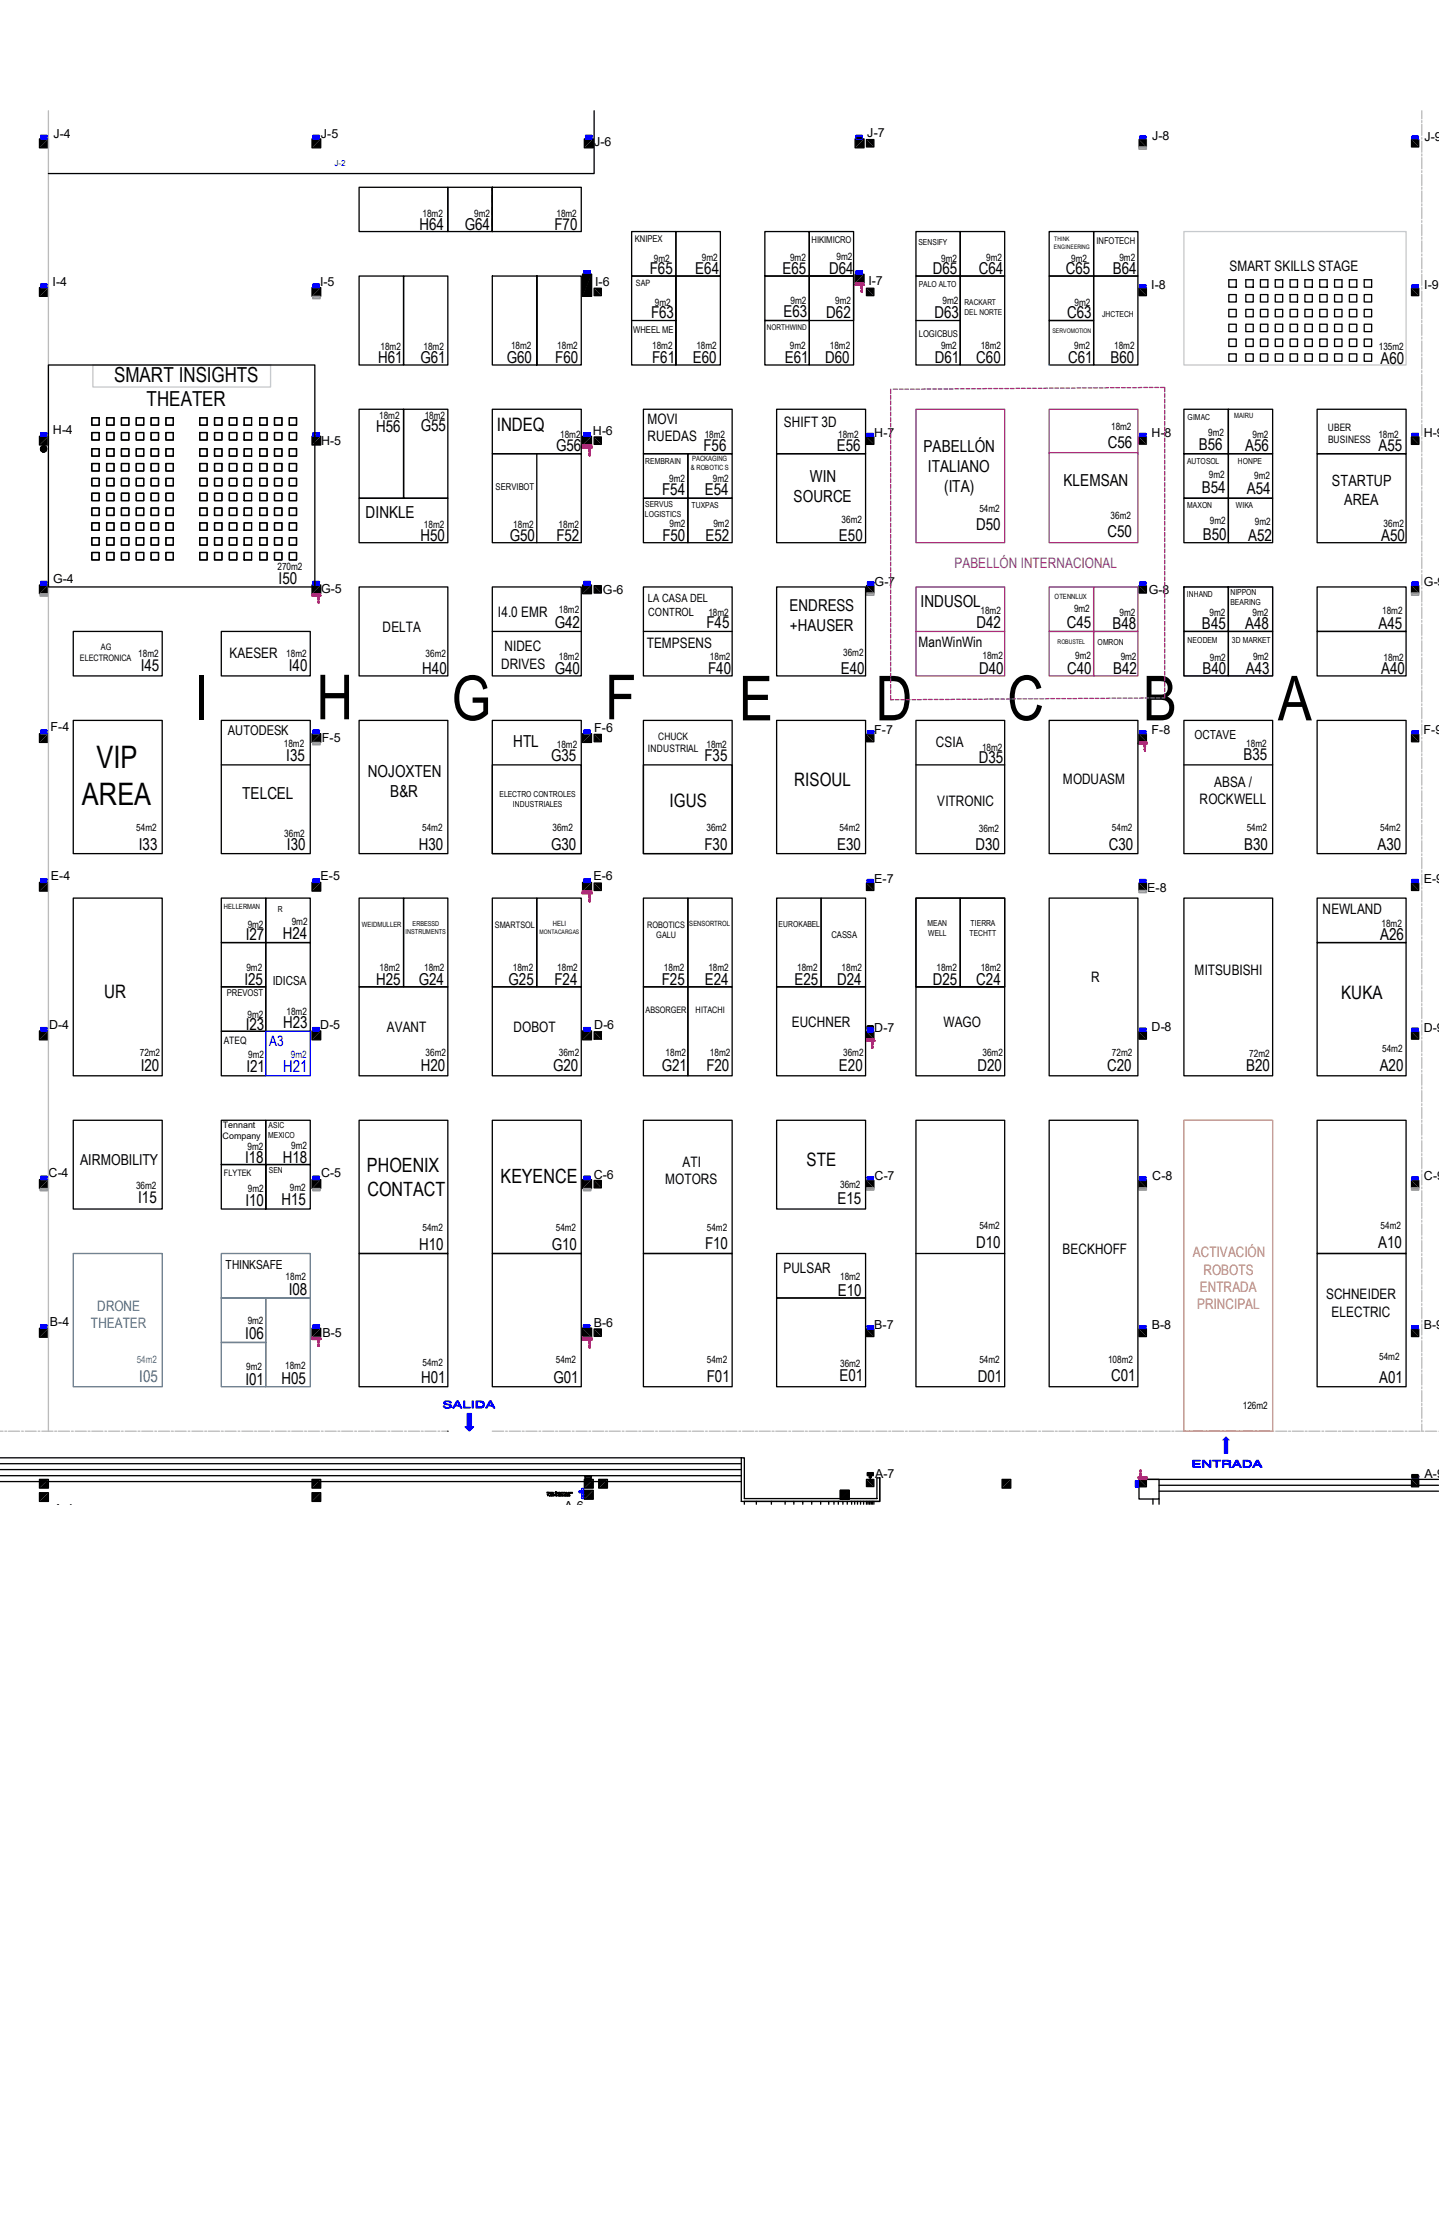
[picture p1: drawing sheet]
<svg xmlns="http://www.w3.org/2000/svg" width="279mm" height="432mm" viewBox="0 0 279 432" stroke-linecap="round" stroke-linejoin="round" font-family="sans-serif">
<defs><g id="words">
<g font-size="12.1">
<text x="37.7" y="139.7">I</text>
<text x="61.5" y="139.7">H</text>
<text x="87.7" y="139.8">G</text>
<text x="117.5" y="139.7">F</text>
<text x="143.5" y="139.9">E</text>
<text x="170" y="139.9">D</text>
<text x="195.6" y="139.8">C</text>
<text x="221.9" y="139.9">B</text>
<text x="248.1" y="139.9">A</text>
</g>
<g font-size="6">
<text x="18.7" y="149.1">VIP</text>
<text x="15.9" y="156.3">AREA</text>
</g>
<g font-size="4">
<text x="22.1" y="74.1">SMART INSIGHTS</text>
<text x="28.5" y="78.9">THEATER</text>
</g>
<g font-size="3.8">
<text x="71.2" y="227.5">PHOENIX</text>
<text x="71.3" y="232.1">CONTACT</text>
<text x="97.2" y="229.6">KEYENCE</text>
</g>
<g font-size="3.6">
<text x="96.4" y="83.7">INDEQ</text>
<text x="154.2" y="152.7">RISOUL</text>
<text x="130" y="156.7">IGUS</text>
<text x="20.2" y="193.7">UR</text>
<text x="260.4" y="193.9">KUKA</text>
<text x="156.6" y="226.4">STE</text>
</g>
<g font-size="3.2">
<text x="81.5" y="44.7">H64</text>
<text x="90.2" y="44.7">G64</text>
<text x="107.7" y="44.7">F70</text>
<text x="126.2" y="53.2">F65</text>
<text x="135" y="53.2">E64</text>
<text x="151.9" y="53.1">E65</text>
<text x="161" y="53.2">D64</text>
<text x="181.1" y="53.2">D65</text>
<text x="190" y="53.3">C64</text>
<text x="207" y="53.3">C65</text>
<text x="216.1" y="53.2">B64</text>
<text x="126.4" y="61.8">F63</text>
<text x="152.1" y="61.5">E63</text>
<text x="160.4" y="61.8">D62</text>
<text x="181.4" y="61.8">D63</text>
<text x="207.2" y="61.8">C63</text>
<text x="73.4" y="70.5">H61</text>
<text x="81.7" y="70.5">G61</text>
<text x="98.4" y="70.5">G60</text>
<text x="107.8" y="70.5">F60</text>
<text x="126.6" y="70.5">F61</text>
<text x="134.5" y="70.5">E60</text>
<text x="152.4" y="70.4">E61</text>
<text x="160.2" y="70.4">D60</text>
<text x="181.5" y="70.5">D61</text>
<text x="189.6" y="70.5">C60</text>
<text x="207.4" y="70.5">C61</text>
<text x="215.6" y="70.5">B60</text>
<text x="268" y="70.6">A60</text>
<text x="73" y="83.9">H56</text>
<text x="81.7" y="83.7">G55</text>
<text x="108" y="87.5">G56</text>
<text x="136.6" y="87.5">F56</text>
<text x="162.5" y="87.5">E56</text>
<text x="179.3" y="87.8">PABELLÓN</text>
<text x="215.1" y="87">C56</text>
<text x="232.8" y="87.3">B56</text>
<text x="241.8" y="87.5">A56</text>
<text x="267.6" y="87.5">A55</text>
<text x="157.3" y="93.6">WIN</text>
<text x="180.2" y="91.7">ITALIANO</text>
<text x="183.3" y="95.6">(ITA)</text>
<text x="206.5" y="94.4">KLEMSAN</text>
<text x="233.3" y="95.8">B54</text>
<text x="242.1" y="96">A54</text>
<text x="71" y="100.6">DINKLE</text>
<text x="128.6" y="96.1">F54</text>
<text x="136.9" y="96.2">E54</text>
<text x="154.1" y="97.5">SOURCE</text>
<text x="81.7" y="105">H50</text>
<text x="99" y="104.9">G50</text>
<text x="108" y="105.1">F52</text>
<text x="128.6" y="105">F50</text>
<text x="137" y="105">E52</text>
<text x="162.9" y="105">E50</text>
<text x="189.5" y="102.8">D50</text>
<text x="215" y="104.3">C50</text>
<text x="233.6" y="104.8">B50</text>
<text x="242.3" y="105">A52</text>
<text x="268.2" y="105">A50</text>
<text x="54.1" y="113.4">I50</text>
<text x="153.3" y="118.6">ENDRESS</text>
<text x="178.7" y="117.8">INDUSOL</text>
<text x="107.7" y="121.9">G42</text>
<text x="137.2" y="122">F45</text>
<text x="153.4" y="122.4">+HAUSER</text>
<text x="189.6" y="121.9">D42</text>
<text x="207.1" y="121.8">C45</text>
<text x="216" y="122.2">B48</text>
<text x="233.4" y="122.2">B45</text>
<text x="241.8" y="122.2">A48</text>
<text x="267.6" y="122.2">A45</text>
<text x="27.3" y="130.3">I45</text>
<text x="56.1" y="130.3">I40</text>
<text x="82" y="130.9">H40</text>
<text x="107.7" y="130.9">G40</text>
<text x="137.5" y="130.9">F40</text>
<text x="163.2" y="130.8">E40</text>
<text x="190.1" y="130.9">D40</text>
<text x="207.2" y="130.8">C40</text>
<text x="216.1" y="130.9">B42</text>
<text x="233.5" y="130.9">B40</text>
<text x="241.9" y="130.8">A43</text>
<text x="268.2" y="130.9">A40</text>
<text x="55.6" y="147.7">I35</text>
<text x="99.7" y="145">HTL</text>
<text x="107" y="147.8">G35</text>
<text x="136.8" y="147.8">F35</text>
<text x="190" y="148.2">D35</text>
<text x="241.4" y="147.6">B35</text>
<text x="47" y="155.1">TELCEL</text>
<text x="71.4" y="150.8">NOJOXTEN</text>
<text x="75.8" y="154.7">B&amp;R</text>
<text x="27" y="165.1">I33</text>
<text x="55.7" y="165.1">I30</text>
<text x="81.3" y="165.1">H30</text>
<text x="107" y="165.1">G30</text>
<text x="136.8" y="165.1">F30</text>
<text x="162.5" y="165.1">E30</text>
<text x="189.4" y="165.1">D30</text>
<text x="215.3" y="165.1">C30</text>
<text x="241.6" y="165.1">B30</text>
<text x="267.5" y="165.1">A30</text>
<text x="47.7" y="182.5">I27</text>
<text x="54.9" y="182.4">H24</text>
<text x="268" y="182.6">A26</text>
<text x="47.5" y="191.3">I25</text>
<text x="73" y="191.3">H25</text>
<text x="81.3" y="191.3">G24</text>
<text x="98.8" y="191.3">G25</text>
<text x="107.7" y="191.3">F24</text>
<text x="128.5" y="191.3">F25</text>
<text x="136.8" y="191.3">E24</text>
<text x="154.3" y="191.3">E25</text>
<text x="162.6" y="191.3">D24</text>
<text x="181.1" y="191.3">D25</text>
<text x="189.6" y="191.3">C24</text>
<text x="47.7" y="200">I23</text>
<text x="55" y="199.6">H23</text>
<text x="27.3" y="207.9">I20</text>
<text x="47.8" y="208.1">I21</text>
<text x="81.7" y="207.9">H20</text>
<text x="107.4" y="207.9">G20</text>
<text x="128.5" y="207.9">G21</text>
<text x="137.2" y="207.9">F20</text>
<text x="162.9" y="207.9">E20</text>
<text x="189.8" y="207.9">D20</text>
<text x="215" y="207.9">C20</text>
<text x="242" y="207.9">B20</text>
<text x="267.9" y="207.9">A20</text>
<text x="47.6" y="225.9">I18</text>
<text x="54.9" y="225.8">H18</text>
<text x="26.8" y="233.6">I15</text>
<text x="162.6" y="233.7">E15</text>
<text x="47.7" y="234.2">I10</text>
<text x="54.7" y="234">H15</text>
<text x="81.4" y="242.7">H10</text>
<text x="107.1" y="242.7">G10</text>
<text x="136.9" y="242.6">F10</text>
<text x="189.5" y="242.4">D10</text>
<text x="267.6" y="242.4">A10</text>
<text x="56" y="251.5">I08</text>
<text x="162.6" y="251.6">E10</text>
<text x="47.6" y="260">I06</text>
<text x="47.7" y="268.9">I01</text>
<text x="54.7" y="268.7">H05</text>
<text x="81.7" y="268.5">H01</text>
<text x="107.5" y="268.5">G01</text>
<text x="137.2" y="268.4">F01</text>
<text x="163" y="268.2">E01</text>
<text x="189.9" y="268.3">D01</text>
<text x="215.7" y="268.2">C01</text>
<text x="267.8" y="268.6">A01</text>
</g>
<text font-size="3.2" fill="#00f" x="55" y="208.2">H21</text>
<text font-size="3.2" fill="#2776bb" x="27.1" y="268.3">I05</text>
<g font-size="3">
<text x="258.6" y="94.4">STARTUP</text>
<text x="261" y="98">AREA</text>
</g>
<text font-size="2.9" x="15.5" y="226.2">AIRMOBILITY</text>
<g font-size="2.8">
<text x="238.7" y="52.7">SMART SKILLS STAGE</text>
<text x="125.7" y="82.2">MOVI</text>
<text x="152.2" y="82.8">SHIFT 3D</text>
<text x="125.7" y="85.7">RUEDAS</text>
<text x="96.7" y="119.7">I4.0 EMR</text>
<text x="74.3" y="122.7">DELTA</text>
<text x="125.6" y="125.8">TEMPSENS</text>
<text x="178.4" y="125.6">ManWinWin</text>
<text x="44.6" y="127.8">KAESER</text>
<text x="97.3" y="129.8">DRIVES</text>
<text x="98" y="126.4">NIDEC</text>
<text x="181.7" y="145">CSIA</text>
<text x="206.4" y="152.1">MODUASM</text>
<text x="235.7" y="152.8">ABSA /</text>
<text x="182" y="156.4">VITRONIC</text>
<text x="232.9" y="156.2">ROCKWELL</text>
<text x="256.8" y="177.5">NEWLAND</text>
<text x="211.9" y="190.7">R</text>
<text x="231.9" y="189.3">MITSUBISHI</text>
<text x="75.1" y="200.3">AVANT</text>
<text x="99.7" y="200.3">DOBOT</text>
<text x="153.7" y="199.5">EUCHNER</text>
<text x="183.2" y="199.4">WAGO</text>
<text x="132.5" y="226.6">ATI</text>
<text x="129.2" y="230">MOTORS</text>
<text x="206.3" y="243.4">BECKHOFF</text>
<text x="152.1" y="247.2">PULSAR</text>
<text x="257.5" y="252.3">SCHNEIDER</text>
<text x="258.5" y="255.7">ELECTRIC</text>
</g>
<text font-size="2.8" fill="#93278f" x="185.3" y="110.3">PABELLÓN INTERNACIONAL</text>
<text font-size="2.8" fill="#00f" x="52.3" y="203">A3</text>
<g font-size="2.8" fill="#f8991e">
<text x="231.6" y="244.1">ACTIVACIÓN</text>
<text x="233" y="250.8">ENTRADA</text>
<text x="233.6" y="247.5">ROBOTS</text>
<text x="232.4" y="254.2">PRINCIPAL</text>
</g>
<g font-size="2.8" fill="#2776bb">
<text x="17.7" y="257.8">THEATER</text>
<text x="18.9" y="254.5">DRONE</text>
</g>
<text font-size="2.6" x="44.2" y="142.7">AUTODESK</text>
<g font-size="2.4">
<text x="10.4" y="26.7">J-4</text>
<text x="62.3" y="26.7">J-5</text>
<text x="115.3" y="28.4">J-6</text>
<text x="168.4" y="26.6">J-7</text>
<text x="223.7" y="27.3">J-8</text>
<text x="276.6" y="27.3">J-9</text>
<text x="10.2" y="55.6">I-4</text>
<text x="62.1" y="55.6">I-5</text>
<text x="115.5" y="55.5">I-6</text>
<text x="168.6" y="55.4">I-7</text>
<text x="223.5" y="56.2">I-8</text>
<text x="276.5" y="56.2">I-9</text>
<text x="10.3" y="84.2">H-4</text>
<text x="62.3" y="86.3">H-5</text>
<text x="115.1" y="84.4">H-6</text>
<text x="169.8" y="84.8">H-7</text>
<text x="223.6" y="84.8">H-8</text>
<text x="276.4" y="84.8">H-9</text>
<text x="10.3" y="113.1">G-4</text>
<text x="169.8" y="113.7">G-7</text>
<text x="276.5" y="113.7">G-9</text>
<text x="62.3" y="115.2">G-5</text>
<text x="117.1" y="115.3">G-6</text>
<text x="223" y="115.3">G-8</text>
<text x="9.8" y="141.9">F-4</text>
<text x="115.4" y="142.1">F-6</text>
<text x="169.8" y="142.5">F-7</text>
<text x="223.6" y="142.5">F-8</text>
<text x="231.9" y="143.6">OCTAVE</text>
<text x="276.4" y="142.5">F-9</text>
<text x="62.5" y="144">F-5</text>
<text x="9.9" y="170.9">E-4</text>
<text x="62.2" y="170.9">E-5</text>
<text x="115.2" y="170.8">E-6</text>
<text x="169.8" y="171.4">E-7</text>
<text x="222.8" y="173.3">E-8</text>
<text x="276.4" y="171.4">E-9</text>
<text x="53" y="191.2">IDICSA</text>
<text x="9.5" y="199.7">D-4</text>
<text x="62.2" y="199.7">D-5</text>
<text x="115.4" y="199.7">D-6</text>
<text x="169.8" y="200.3">D-7</text>
<text x="223.6" y="200.2">D-8</text>
<text x="276.4" y="200.3">D-9</text>
<text x="9.4" y="228.6">C-4</text>
<text x="62.3" y="228.6">C-5</text>
<text x="115.3" y="228.8">C-6</text>
<text x="169.8" y="229.2">C-7</text>
<text x="223.7" y="229.2">C-8</text>
<text x="276.5" y="229.2">C-9</text>
<text x="43.8" y="246.3">THINKSAFE</text>
<text x="9.7" y="257.5">B-4</text>
<text x="115.3" y="257.6">B-6</text>
<text x="62.6" y="259.7">B-5</text>
<text x="169.8" y="258">B-7</text>
<text x="223.7" y="258">B-8</text>
<text x="276.4" y="258">B-9</text>
<text x="169.9" y="286.9">A-7</text>
<text x="276.6" y="286.9">A-9</text>
<text x="10.5" y="293.7">A-4</text>
<text x="109.6" y="293.2">A-6</text>
</g>
<g font-size="2.2">
<text x="125.8" y="116.8">LA CASA DEL</text>
<text x="125.9" y="119.5">CONTROL</text>
</g>
<g font-size="2">
<text x="257.8" y="83.7">UBER</text>
<text x="257.8" y="86.1">BUSINESS</text>
<text x="127.8" y="143.6">CHUCK</text>
<text x="125.8" y="146">INDUSTRIAL</text>
<text x="43.4" y="202.6">ATEQ</text>
</g>
<g font-size="1.9">
<text x="82" y="42.1">18m2</text>
<text x="92.1" y="42.1">9m2</text>
<text x="108" y="42.1">18m2</text>
<text x="126.9" y="50.9">9m2</text>
<text x="136.3" y="50.6">9m2</text>
<text x="153.4" y="50.7">9m2</text>
<text x="162.4" y="50.5">9m2</text>
<text x="182.7" y="50.8">9m2</text>
<text x="191.5" y="50.6">9m2</text>
<text x="208" y="50.9">9m2</text>
<text x="217.3" y="50.6">9m2</text>
<text x="127.1" y="59.5">9m2</text>
<text x="153.5" y="59">9m2</text>
<text x="162.2" y="59">9m2</text>
<text x="183" y="59.1">9m2</text>
<text x="208.6" y="59.4">9m2</text>
<text x="73.9" y="67.9">18m2</text>
<text x="82.2" y="68">18m2</text>
<text x="99.2" y="67.7">18m2</text>
<text x="108.2" y="67.7">18m2</text>
<text x="126.6" y="67.7">18m2</text>
<text x="135.2" y="67.7">18m2</text>
<text x="153.4" y="67.7">9m2</text>
<text x="161.1" y="67.7">18m2</text>
<text x="182.7" y="67.7">9m2</text>
<text x="190.4" y="67.7">18m2</text>
<text x="208.6" y="67.7">9m2</text>
<text x="216.3" y="67.7">18m2</text>
<text x="267.7" y="67.9">135m2</text>
<text x="73.6" y="81.4">18m2</text>
<text x="82.5" y="81.3">18m2</text>
<text x="215.7" y="83.5">18m2</text>
<text x="108.8" y="85.1">18m2</text>
<text x="136.8" y="85.1">18m2</text>
<text x="162.7" y="85.1">18m2</text>
<text x="234.6" y="84.7">9m2</text>
<text x="243.2" y="85.1">9m2</text>
<text x="267.6" y="85.1">18m2</text>
<text x="129.9" y="93.6">9m2</text>
<text x="138.4" y="93.6">9m2</text>
<text x="234.7" y="92.8">9m2</text>
<text x="243.5" y="93">9m2</text>
<text x="163.4" y="101.6">36m2</text>
<text x="190.2" y="99.4">54m2</text>
<text x="215.6" y="100.8">36m2</text>
<text x="234.9" y="101.8">9m2</text>
<text x="82.3" y="102.6">18m2</text>
<text x="99.7" y="102.5">18m2</text>
<text x="108.5" y="102.5">18m2</text>
<text x="130" y="102.4">9m2</text>
<text x="138.5" y="102.4">9m2</text>
<text x="243.7" y="102">9m2</text>
<text x="268.6" y="102.3">36m2</text>
<text x="53.9" y="110.6">270m2</text>
<text x="108.5" y="119">18m2</text>
<text x="137.5" y="119.5">18m2</text>
<text x="190.4" y="119.2">18m2</text>
<text x="208.5" y="118.9">9m2</text>
<text x="217.4" y="119.5">9m2</text>
<text x="234.8" y="119.5">9m2</text>
<text x="243.2" y="119.5">9m2</text>
<text x="268.4" y="119.3">18m2</text>
<text x="26.8" y="127.6">18m2</text>
<text x="55.6" y="127.6">18m2</text>
<text x="82.6" y="127.5">36m2</text>
<text x="108.5" y="128.1">18m2</text>
<text x="137.8" y="128.2">18m2</text>
<text x="163.7" y="127.4">36m2</text>
<text x="190.8" y="128">18m2</text>
<text x="208.7" y="127.9">9m2</text>
<text x="217.6" y="128.1">9m2</text>
<text x="234.9" y="128.3">9m2</text>
<text x="243.3" y="128.1">9m2</text>
<text x="268.6" y="128.3">18m2</text>
<text x="55.1" y="145.1">18m2</text>
<text x="108.1" y="145.2">18m2</text>
<text x="137.2" y="145.3">18m2</text>
<text x="190.7" y="145.8">18m2</text>
<text x="242" y="145">18m2</text>
<text x="26.5" y="161.4">54m2</text>
<text x="82" y="161.4">54m2</text>
<text x="107.3" y="161.3">36m2</text>
<text x="137.2" y="161.4">36m2</text>
<text x="163" y="161.4">54m2</text>
<text x="190" y="161.5">36m2</text>
<text x="215.9" y="161.4">54m2</text>
<text x="242.1" y="161.4">54m2</text>
<text x="268" y="161.4">54m2</text>
<text x="55.2" y="162.4">36m2</text>
<text x="56.6" y="179.7">9m2</text>
<text x="48.1" y="180.1">9m2</text>
<text x="268.2" y="180">18m2</text>
<text x="47.8" y="188.5">9m2</text>
<text x="73.7" y="188.5">18m2</text>
<text x="82.3" y="188.5">18m2</text>
<text x="99.6" y="188.5">18m2</text>
<text x="108.2" y="188.5">18m2</text>
<text x="128.9" y="188.5">18m2</text>
<text x="137.5" y="188.5">18m2</text>
<text x="154.8" y="188.5">18m2</text>
<text x="163.4" y="188.5">18m2</text>
<text x="181.8" y="188.5">18m2</text>
<text x="190.4" y="188.5">18m2</text>
<text x="48" y="197.6">9m2</text>
<text x="55.6" y="197.1">18m2</text>
<text x="27.1" y="205.1">72m2</text>
<text x="48.2" y="205.4">9m2</text>
<text x="82.6" y="205.1">36m2</text>
<text x="108.5" y="205.1">36m2</text>
<text x="129.2" y="205.1">18m2</text>
<text x="137.8" y="205.1">18m2</text>
<text x="163.7" y="205.1">36m2</text>
<text x="190.8" y="205.1">36m2</text>
<text x="215.9" y="205.1">72m2</text>
<text x="242.6" y="205.3">72m2</text>
<text x="268.4" y="204.2">54m2</text>
<text x="48" y="223.4">9m2</text>
<text x="56.6" y="223">9m2</text>
<text x="26.4" y="230.8">36m2</text>
<text x="48.1" y="231.4">9m2</text>
<text x="56.3" y="231.2">9m2</text>
<text x="163.1" y="230.6">36m2</text>
<text x="82" y="239">54m2</text>
<text x="107.9" y="239">54m2</text>
<text x="137.2" y="238.9">54m2</text>
<text x="190.2" y="238.7">54m2</text>
<text x="268.1" y="238.7">54m2</text>
<text x="55.5" y="248.5">18m2</text>
<text x="163.1" y="248.5">18m2</text>
<text x="48.1" y="257.1">9m2</text>
<text x="47.8" y="265.9">9m2</text>
<text x="55.4" y="265.8">18m2</text>
<text x="82" y="265.3">54m2</text>
<text x="107.9" y="264.6">54m2</text>
<text x="137.2" y="264.5">54m2</text>
<text x="163.1" y="265.4">36m2</text>
<text x="190.2" y="264.6">54m2</text>
<text x="215.1" y="264.5">108m2</text>
<text x="267.8" y="264.1">54m2</text>
<text x="241.3" y="273.6">126m2</text>
</g>
<text font-size="1.9" fill="#00f" x="56.5" y="205.4">9m2</text>
<text font-size="1.9" fill="#2776bb" x="26.5" y="264.6">54m2</text>
<g font-size="1.8">
<text x="123.2" y="47.1">KNIPEX</text>
<text x="157.6" y="47.2">HIKIMICRO</text>
<text x="212.9" y="47.3">INFOTECH</text>
<text x="122.9" y="64.6">WHEEL ME</text>
<text x="178.4" y="65.4">LOGICBUS</text>
<text x="96.2" y="95.1">SERVIBOT</text>
<text x="161.4" y="182">CASSA</text>
<text x="44" y="193.4">PREVOST</text>
</g>
<g font-size="1.7">
<text x="123.5" y="55.5">SAP</text>
<text x="15.5" y="128.3">ELECTRONICA</text>
<text x="19.6" y="126.3">AG</text>
<text x="96.1" y="180.1">SMARTSOL</text>
<text x="125.6" y="180.1">ROBOTICS</text>
<text x="127.4" y="182.2">GALU</text>
<text x="125.3" y="196.8">ABSORGER</text>
<text x="135.1" y="196.8">HITACHI</text>
<text x="43.2" y="221.1">Company</text>
<text x="43.3" y="219">Tennant</text>
<text x="43.5" y="228.4">FLYTEK</text>
</g>
<text font-size="1.6" fill="#00f" x="64.9" y="32.3">J-2</text>
<g font-size="1.6">
<text x="178.3" y="47.5">SENSIFY</text>
<text x="178.4" y="55.7">PALO ALTO</text>
<text x="187.3" y="59.2">RACKART</text>
<text x="187.3" y="61.1">DEL NORTE</text>
<text x="214" y="61.6">JHCTECH</text>
<text x="230.6" y="81.6">GIMAC</text>
<text x="125.3" y="90">REMBRAIN</text>
<text x="230.5" y="90.1">AUTOSOL</text>
<text x="240.3" y="90">HONPE</text>
<text x="125.2" y="100.4">LOGISTICS</text>
<text x="125.3" y="98.4">SERVUS</text>
<text x="134.2" y="98.7">TUXPAS</text>
<text x="230.5" y="98.6">MAXON</text>
<text x="239.9" y="98.7">WIKA</text>
<text x="230.4" y="115.9">INHAND</text>
<text x="238.9" y="115.6">NIPPON</text>
<text x="238.9" y="117.6">BEARING</text>
<text x="213.1" y="125.2">OMRON</text>
<text x="230.6" y="124.8">NEODEM</text>
<text x="239.2" y="124.8">3D MARKET</text>
<text x="97" y="154.7">ELECTRO CONTROLES</text>
<text x="99.6" y="156.7">INDUSTRIALES</text>
<text x="53.9" y="177.1">R</text>
<text x="180.1" y="179.9">MEAN</text>
<text x="188.4" y="179.9">TIERRA</text>
<text x="151.2" y="180">EUROKABEL</text>
<text x="180.2" y="181.8">WELL</text>
<text x="188.3" y="181.8">TECHTT</text>
<text x="52.1" y="221">MEXICO</text>
<text x="52.2" y="219">ASIC</text>
<text x="52.2" y="227.7">SEN</text>
</g>
<text font-size="1.5" x="148.9" y="64.1">NORTHWIND</text>
<g font-size="1.4">
<text x="239.6" y="81.2">MAIRU</text>
<text x="134.4" y="89.5">PACKAGING</text>
<text x="134.1" y="91.2">&amp; ROBOTIC S</text>
<text x="204.8" y="116.3">OTENNLUX</text>
<text x="43.5" y="176.5">HELLERMAN</text>
<text x="107.4" y="179.8">HELI</text>
<text x="133.8" y="179.8">SENSORTROL</text>
<text x="70.3" y="180">WEIDMULLER</text>
</g>
<g font-size="1.3">
<text x="80.1" y="179.8">ERBESSD</text>
<text x="78.7" y="181.4">INSTRUMENTS</text>
</g>
<g font-size="1.2">
<text x="204.7" y="46.9">THINK</text>
<text x="204.6" y="48.3">ENGINEERING</text>
<text x="204.3" y="64.6">SERVOMOTION</text>
<text x="205.3" y="125">ROBUSTEL</text>
<text x="104.7" y="181.4">MONTACARGAS</text>
</g>
</g></defs>
<g fill="none" stroke="#000" stroke-width=".25">
<path d="M7.7 27h1.7v1.7h-1.7zM60.6 27h1.7v1.7h-1.7zM113.5 27h1.7v1.7h-1.7zM166 27h1.8v1.7h-1.8zM166.4 26.7h.8v.2h-.8zM168.2 27.1h1.5v1.4h-1.5zM274.1 27.1h1.4v1.4h-1.4zM7.7 55.8h1.7v1.7h-1.7zM60.6 55.8h1.7v1.7h-1.7zM113.1 53.3h1.8v4.2h-1.8zM115.4 56h1.4v1.4h-1.4zM166 53.3h1.8v1.6h-1.8z"/>
<path d="M168.2 56h1.5v1.4h-1.5zM221.1 56h1.5v1.4h-1.5zM274.1 56h1.4v1.4h-1.4zM7.7 84.7h1.7v1.7h-1.7zM8.5 86.6l-.6 .6M8.7 86.7l-.7 .7M8.8 86.7l-.8 .8M8.9 86.8l-.8 .8M9 87.3l-.4 .4M9 87l-.7 .7M60.6 84.7h1.7v1.7h-1.7zM113.1 84.7h1.8v1.7h-1.8z"/>
<path d="M115.4 84.8h1.4v1.5h-1.4zM168.2 84.8h1.5v1.5h-1.5zM274.1 84.8h1.4v1.5h-1.4zM7.7 113.6h1.7v1.7h-1.7zM60.6 113.6h1.7v1.7h-1.7zM113.1 113.6h1.8v1.7h-1.8zM115.4 113.7h1.4v1.4h-1.4zM168.2 113.7h1.5v1.4h-1.5zM221.1 113.7h1.5v1.4h-1.5zM274.1 113.7h1.4v1.4h-1.4zM7.7 142.5h1.7v1.6h-1.7zM60.6 142.5h1.7v1.6h-1.7z"/>
<path d="M113.1 142.5h1.8v1.6h-1.8zM115.4 142.6h1.4v1.4h-1.4zM168.2 142.6h1.5v1.4h-1.5zM221.1 142.6h1.5v1.4h-1.5zM274.1 142.6h1.4v1.4h-1.4zM7.7 171.3h1.7v1.7h-1.7zM60.6 171.3h1.7v1.7h-1.7zM113.1 171.3h1.8v1.7h-1.8zM115.4 171.4h1.4v1.5h-1.4zM168.2 171.4h1.5v1.5h-1.5zM221.1 171.4h1.5v1.5h-1.5zM274.1 171.4h1.4v1.5h-1.4z"/>
<path d="M43 191.6h8.6v8.6h-8.6zM168.4 199.2h1.1v.6h-1.1zM168.4 199.3h1.1v.4h-1.1zM168.4 199.3v.4M168.5 199.3v.4M168.5 199.3h.5v.4M168.6 199.3v.4M168.7 199.3v.4M168.8 199.3v.4M168.9 199.3v.4M169 199.3v.4M169.1 199.3h.4v.4"/>
<path d="M169.1 199.3v.4M169.2 199.3v.4M169.3 199.3v.4M169.4 199.3v.4M7.7 200.2h1.7v1.7h-1.7zM60.6 200.2h1.7v1.7h-1.7zM113.1 200.2h1.8v1.7h-1.8zM115.4 200.3h1.4v1.5h-1.4zM115.4 201.8h.1M116.8 201.8h.1M116.8 200.3h.1M168.2 200.3h1.5v1.5h-1.5z"/>
<path d="M169 200.2h.1M221.1 200.3h1.5v1.5h-1.5zM274.1 200.3h1.4v1.5h-1.4zM7.7 229h1.7v1.8h-1.7zM60.6 229h1.7v1.8h-1.7zM113.1 229h1.8v1.8h-1.8zM115.4 229.2h1.4v1.4h-1.4zM168.2 229.2h1.5v1.4h-1.5zM169 230.9h.1M221.1 229.2h1.5v1.4h-1.5zM274.1 229.2h1.4v1.4h-1.4zM7.7 257.9h1.7v1.7h-1.7z"/>
<path d="M60.6 257.9h1.7v1.7h-1.7zM113.1 257.9h1.8v1.7h-1.8zM115.4 258h1.4v1.5h-1.4zM168.2 258.1h1.5v1.4h-1.5zM221.1 258.1h1.5v1.4h-1.5zM221.3 257.5h1.2M274.1 258.1h1.4v1.4h-1.4zM0 283h143.9M0 284.2h143.9M0 285.3h143.9M0 286.5h143.9M0 287.7h143.9"/>
<path d="M7.7 287.2h1.7v1.7h-1.7zM7.7 289.8h1.7v1.7h-1.7zM60.6 287.2h1.7v1.7h-1.7zM60.6 289.8h1.7v1.7h-1.7zM113.5 287.2h1.7v1.7h-1.7zM113.5 289.3h1.7v1.8h-1.7zM113.6 286.7h1.2v.5h-1.2zM113.6 286.6h1.2zM113.7 286.9h.9v.2h-.9zM114.8 286.6h-1.2v.6h1.2v-.5M114.8 286.6h.1M116.2 287.2h1.7v1.7h-1.7z"/>
<path d="M143.9 283h.6v8h25.8v-4.1h.5M143.9 283v8.5h18.9v.6M146.9 291.5v.6M149.8 291.5v.6M152.4 291.5v.6M154.1 291.5v.6M155.9 291.5v.6M157.6 291.5v.6M159.3 291.5v.6M160.9 291.5v.6M161.9 291.5v.6M163.2 289.3h1.7v1.8h-1.7z"/>
<path d="M163.7 291.5v.6M164.5 291.5v.6M165.4 291.5v.6M165.9 291.5v.6M166.5 291.5v.6M167.1 291.5v.6M167.7 291.5v.6M168.2 291.5v.6M168.2 287.2h1.5v1.4h-1.5zM168.4 285.9h1.1v.6h-1.1zM168.4 286h1.1v.4h-1.1zM168.5 286v.4"/>
<path d="M168.5 291.5v.6M168.6 286v.4M168.7 286v.4M168.8 286v.4M168.8 291.5v.6M168.9 286v.4M169 286.9h.1M169 286v.4M169.1 286v.4M169.1 291.5v.6M169.2 286v.4M169.3 286v.4"/>
<path d="M169.4 291.5v.6M169.4 286v.4M169.5 286v.4M169.7 291.5v.6M170.8 286.9v4.6h-7.9M170.8 286.9v4.6h-26.3v.6M194.6 287.2h1.7v1.7h-1.7zM221.1 287.2h3.9v3.8h-3.9zM221.1 287.2h1.5v1.5h-1.5zM221.1 287.2h58.2M223.9 291v1.1M225 291v1.1"/>
<path d="M225 289.5h54.3M225 288.4h54.3M274.1 287.2h1.4v1.5h-1.4zM274.2 286.3h1.1v.6h-1.1zM274.2 286.3h1.1v.5h-1.1zM274.2 286.8v-.5h.2v.5M274.3 286.3v.1M274.3 286.3v.5M274.4 286.4v.4M274.5 286.3h.5M274.5 286.4v.4M274.5 286.3v.5"/>
<path d="M274.6 286.3v.5M274.7 286.4v.4M274.7 286.3v.5M274.8 286.3v.5M274.8 286.4v.4M274.9 286.3v.5M275 286.3v.5M275 286.4v.4M275.1 286.3v.5M275.1 286.3h.2v.5M275.1 286.4v.4M275.2 286.3v.5"/>
<path d="M275.2 286.4v.4"/>
<circle cx="8.5" cy="87.2" r=".59"/>
<circle cx="8.5" cy="87.2" r=".55"/>
<circle cx="168.9" cy="200" r=".22"/>
<circle cx="168.9" cy="286.8" r=".22"/>
</g>
<g fill="#000">
<path d="M7.7 27h1.7l-1.7 1.7zM9.4 27v1.7h-1.7zM60.6 27h1.7l-1.7 1.7zM62.3 27v1.7h-1.7zM113.5 27h1.7l-1.7 1.7zM113.5 28.7l1.7-1.7v1.7zM166 27h1.8l-1.8 1.7zM166 28.7l1.8-1.7v1.7zM168.2 27.1l1.5 1.4h-1.5zM168.2 27.1h1.5v1.4zM221.1 27.1l1.5 1.4h-1.5zM221.1 27.1h1.5v1.4z"/>
<path d="M274.1 27.1l1.4 1.4h-1.4zM274.1 27.1h1.4v1.4zM7.7 55.8h1.7l-1.7 1.7zM7.7 57.5l1.7-1.7v1.7zM60.6 55.8h1.7l-1.7 1.7zM60.6 57.5l1.7-1.7v1.7zM113.1 53.3h1.8l-1.8 4.2zM114.9 53.3v4.2h-1.8zM115.4 56l1.4 1.4h-1.4zM115.4 56h1.4v1.4zM166 53.3h1.8l-1.8 1.6zM166 54.9l1.8-1.6v1.6z"/>
<path d="M168.2 56l1.5 1.4h-1.5zM168.2 56h1.5v1.4zM221.1 56l1.5 1.4h-1.5zM221.1 56h1.5v1.4zM274.1 56l1.4 1.4h-1.4zM274.1 56h1.4v1.4zM7.7 84.7h1.7l-1.7 1.7zM7.7 86.4l1.7-1.7v1.7zM60.6 84.7h1.7l-1.7 1.7zM60.6 86.4l1.7-1.7v1.7zM113.1 84.7h1.8l-1.8 1.7zM113.1 86.4l1.8-1.7v1.7z"/>
<path d="M115.4 84.8l1.4 1.5h-1.4zM115.4 84.8h1.4v1.5zM168.2 84.8l1.5 1.5h-1.5zM168.2 84.8h1.5v1.5zM221.1 84.8l1.5 1.5h-1.5zM221.1 84.8h1.5v1.5zM274.1 84.8l1.4 1.5h-1.4zM274.1 84.8h1.4v1.5zM7.7 113.6h1.7l-1.7 1.7zM7.7 115.3l1.7-1.7v1.7zM60.6 113.6h1.7l-1.7 1.7zM60.6 115.3l1.7-1.7v1.7z"/>
<path d="M113.1 113.6h1.8l-1.8 1.7zM113.1 115.3l1.8-1.7v1.7zM115.4 113.7l1.4 1.4h-1.4zM115.4 113.7h1.4v1.4zM168.2 113.7l1.5 1.4h-1.5zM168.2 113.7h1.5v1.4zM221.1 113.7l1.5 1.4h-1.5zM221.1 113.7h1.5v1.4zM274.1 113.7l1.4 1.4h-1.4zM274.1 113.7h1.4v1.4zM7.7 142.5h1.7l-1.7 1.6zM7.7 144.1l1.7-1.6v1.6z"/>
<path d="M60.6 142.5h1.7l-1.7 1.6zM62.3 142.5v1.6h-1.7zM113.1 142.5h1.8l-1.8 1.6zM113.1 144.1l1.8-1.6v1.6zM115.4 142.6l1.4 1.4h-1.4zM115.4 142.6h1.4v1.4zM168.2 142.6l1.5 1.4h-1.5zM168.2 142.6h1.5v1.4zM221.1 142.6l1.5 1.4h-1.5zM221.1 142.6h1.5v1.4zM274.1 142.6l1.4 1.4h-1.4zM274.1 142.6h1.4v1.4z"/>
<path d="M7.7 171.3h1.7l-1.7 1.7zM7.7 173l1.7-1.7v1.7zM60.6 171.3h1.7l-1.7 1.7zM62.3 171.3v1.7h-1.7zM113.1 171.3h1.8l-1.8 1.7zM113.1 173l1.8-1.7v1.7zM115.4 171.4l1.4 1.5h-1.4zM115.4 171.4h1.4v1.5zM168.2 171.4l1.5 1.5h-1.5zM168.2 171.4h1.5v1.5zM221.1 171.4l1.5 1.5h-1.5zM221.1 171.4h1.5v1.5z"/>
<path d="M274.1 171.4l1.4 1.5h-1.4zM274.1 171.4h1.4v1.5zM168.4 199.2l1.1 .1zM168.4 199.3v.4zM168.4 199.7l1.1 .1zM168.7 199.9h.5zM168.7 199.9l.5 .1zM168.7 200h.5zM168.8 199.9h.3zM168.8 199.9h.4zM168.9 199.9h.1zM168.9 199.9h.2z"/>
<path d="M168.9 199.8l.1 .1zM169.5 199.3v.4zM7.7 200.2h1.7l-1.7 1.7zM7.7 201.9l1.7-1.7v1.7zM60.6 200.2h1.7l-1.7 1.7zM62.3 200.2v1.7h-1.7zM113.1 200.2h1.8l-1.8 1.7zM113.1 201.9l1.8-1.7v1.7zM115.4 200.3l1.4 1.5h-1.4zM115.4 200.3h1.4v1.5zM168.2 200.3l1.5 1.5h-1.5zM168.2 200.3h1.5v1.5z"/>
<path d="M168.7 200l.5 .1zM168.7 200.1h.5zM168.7 200.1l.5 .1zM168.7 200.2h.3zM168.7 200.2h.2zM168.8 200.2h.1zM168.8 200.2h.2zM168.8 200.2h.3zM168.9 200.2h.1zM169 200.2h.2zM169 200.2h.1zM221.1 200.3l1.5 1.5h-1.5z"/>
<path d="M221.1 200.3h1.5v1.5zM274.1 200.3l1.4 1.5h-1.4zM274.1 200.3h1.4v1.5zM7.7 229h1.7l-1.7 1.8zM7.7 230.8l1.7-1.8v1.8zM60.6 229h1.7l-1.7 1.8zM62.3 229v1.8h-1.7zM113.1 229h1.8l-1.8 1.8zM113.1 230.8l1.8-1.8v1.8zM115.4 229.2l1.4 1.4h-1.4zM115.4 229.2h1.4v1.4zM168.2 229.2l1.5 1.4h-1.5z"/>
<path d="M168.2 229.2h1.5v1.4zM221.1 229.2l1.5 1.4h-1.5zM221.1 229.2h1.5v1.4zM274.1 229.2l1.4 1.4h-1.4zM274.1 229.2h1.4v1.4zM7.7 257.9h1.7l-1.7 1.7zM7.7 259.6l1.7-1.7v1.7zM60.6 257.9h1.7l-1.7 1.7zM62.3 257.9v1.7h-1.7zM113.1 257.9l1.8 1.7h-1.8zM113.1 257.9h1.8v1.7zM115.4 258l1.4 1.5h-1.4z"/>
<path d="M115.4 258h1.4v1.5zM168.2 258.1l1.5 1.4h-1.5zM168.2 258.1h1.5v1.4zM221.1 258.1l1.5 1.4h-1.5zM221.1 258.1h1.5v1.4zM274.1 258.1l1.4 1.4h-1.4zM274.1 258.1h1.4v1.4zM7.7 287.2h1.7l-1.7 1.7zM7.7 288.9l1.7-1.7v1.7zM7.7 289.8h1.7l-1.7 1.7zM7.7 291.5l1.7-1.7v1.7zM60.6 287.2h1.7l-1.7 1.7z"/>
<path d="M60.6 288.9l1.7-1.7v1.7zM60.6 289.8h1.7l-1.7 1.7zM60.6 291.5l1.7-1.7v1.7zM113.5 287.2h1.7l-1.7 1.7zM113.5 288.9l1.7-1.7v1.7zM113.5 289.3h1.7l-1.7 1.8zM113.5 291.1l1.7-1.8v1.8zM116.2 287.2h1.7l-1.7 1.7zM116.2 288.9l1.7-1.7v1.7zM163.2 289.3h1.7l-1.7 1.8zM163.2 291.1l1.7-1.8v1.8zM168.2 287.2l1.5 1.4h-1.5z"/>
<path d="M168.2 287.2h1.5v1.4zM168.4 285.9l1.1 .1zM168.4 286v.4zM168.4 286.4l1.1 .1zM168.7 286.7h.5zM168.7 286.7l.5 .1zM168.7 286.8h.5zM168.7 286.8l.5 .1zM168.7 286.9h.5zM168.8 286.6h.3zM168.8 286.6h.4zM168.8 286.6l.4 .1z"/>
<path d="M168.8 286.9h.2zM168.8 286.9h.1zM168.8 286.9h.3zM168.9 286.6h.2zM168.9 286.9h.1zM168.9 286.9h.2zM168.9 286.9l.1 .1zM168.9 286.6h.1zM168.9 287h.1zM169 286.9h.2zM169 286.9h.1zM169.5 286v.4z"/>
<path d="M194.6 287.2h1.7l-1.7 1.7zM194.6 288.9l1.7-1.7v1.7zM221.1 287.2l1.5 1.5h-1.5zM221.1 287.2h1.5v1.5zM274.1 287.2l1.4 1.5h-1.4zM274.1 287.2h1.4v1.5zM274.2 286.3h1.1zM274.2 286.3v.5zM274.2 286.8l1.1 .1zM275.3 286.3v.5z"/>
</g>
<path d="M221.1 27.1h1.5v1.4h-1.5zM221.1 84.8h1.5v1.5h-1.5z" fill="none" stroke="#723900" stroke-width=".25"/>
<g fill="none" stroke="#00f" stroke-width=".25">
<path d="M7.9 26.4v.6h1.2v-.6M7.9 26.4h1.2v.6h-1.2zM7.9 26.3l1.2 .1zM7.9 26.4h1.3M8 26.3v.1M8.1 26.7h.8v.2h-.8zM60.8 26.4v.6h1.2v-.6M60.8 26.4h1.2v.6h-1.2zM60.8 26.3l1.2 .1zM60.8 26.4h1.2M60.8 26.3v.1M61 26.7h.8v.2h-.8z"/>
<path d="M62 26.4h.1M113.7 26.4h1.2v.6h-1.2zM113.7 26.3l1.2 .1zM113.7 26.4h1.2M113.7 26.3v.7h1.2v-.6M113.9 26.7h.8v.2h-.8zM166.2 26.3v.7h1.2v-.6M166.2 26.4h1.2v.6h-1.2zM166.2 26.3l1.2 .1zM166.2 26.4h1.2M167.4 26.4h.1M221.3 26.5h1.2v.6h-1.2z"/>
<path d="M221.3 26.5h1.2zM221.3 26.5v.6h1.2v-.6M221.4 26.8h.9v.3h-.9zM222.5 26.5h-1.2v.1M274.2 26.5v.6h1.2v-.6M274.2 26.5h1.2v.6h-1.2zM274.2 26.5h1.2zM274.4 26.8h.8v.3h-.8zM275.4 26.5h-1.2v.1M7.9 55.3v.5h1.2v-.5M7.9 55.3h1.2v.5h-1.2zM7.9 55.2h1.2z"/>
<path d="M7.9 55.2h1.3M8 55.2v.1M8.1 55.5h.8v.3h-.8zM60.8 55.3v.5h1.2v-.5M60.8 55.3h1.2v.5h-1.2zM60.8 55.2h1.2zM60.8 55.2h1.2M60.8 55.2v.1M61 55.5h.8v.3h-.8zM62 55.2h.1M113.4 52.7h1.2v.6h-1.2zM113.4 52.6h1.2z"/>
<path d="M113.6 53h.8v.2h-.8zM114.6 52.6h-1.2v.7h1.2v-.6M114.6 52.7h.1M166.2 52.7h1.2v.6h-1.2zM166.2 52.6h1.2zM166.4 53h.8v.2h-.8zM167.4 52.6h-1.2v.7h1.2v-.6M167.4 52.7h.1M221.3 55.4h1.2v.6h-1.2zM221.3 55.3l1.2 .1zM221.4 55.7h.9v.2h-.9zM222.5 55.4l-1.2-.1v.7h1.2v-.6"/>
<path d="M274.2 55.4h1.2v.6h-1.2zM274.2 55.3l1.2 .1zM274.4 55.7h.8v.2h-.8zM275.4 55.4l-1.2-.1v.7h1.2v-.6M7.9 84.2v.5h1.2v-.5M7.9 84.2h1.2v.5h-1.2zM7.9 84l1.2 .1zM7.9 84.1h1.3M8 84.1v.1M8.1 84.4h.8v.2h-.8zM60.8 84.2v.5h1.2v-.5M60.8 84.2h1.2v.5h-1.2z"/>
<path d="M60.8 84l1.2 .1zM60.8 84.1h1.2M60.8 84.1v.1M61 84.4h.8v.2h-.8zM62 84.1h.1M113.4 84.2h1.2v.5h-1.2zM113.4 84l1.2 .1zM113.4 84.1h1.2M113.4 84.1v.6h1.2v-.5M113.6 84.4h.8v.2h-.8zM168.4 84.3h1.1v.5h-1.1zM168.4 84.2h1.1z"/>
<path d="M168.4 84.2h1.1M168.4 84.3v.5h1.1v-.5M168.4 84.2v.1M168.5 84.6h.9v.2h-.9zM169.5 84.3h.1M221.3 84.3h1.2v.5h-1.2zM221.3 84.2h1.2zM221.3 84.2h1.2M221.3 84.3v.5h1.2v-.5M221.3 84.2v.1M221.4 84.6h.9v.2h-.9zM222.5 84.3h.1"/>
<path d="M274.2 84.3v.5h1.2v-.5M274.2 84.2v.1M274.2 84.3h1.2v.5h-1.2zM274.2 84.2h1.2zM274.2 84.2h1.2M274.4 84.6h.8v.2h-.8zM275.4 84.3h.1M7.9 113v.6h1.2v-.6M7.9 113h1.2v.6h-1.2zM7.9 112.9l1.2 .1zM7.9 113h1.3M8 112.9v.1"/>
<path d="M8.1 113.3h.8v.2h-.8zM60.8 113v.6h1.2v-.6M60.8 113h1.2v.6h-1.2zM60.8 112.9l1.2 .1zM60.8 113h1.2M60.8 112.9v.1M61 113.3h.8v.2h-.8zM62 113h.1M113.4 113h1.2v.6h-1.2zM113.4 112.9l1.2 .1zM113.4 113h1.2M113.4 112.9v.7h1.2v-.6"/>
<path d="M113.6 113.3h.8v.2h-.8zM168.4 113.2h1.2v.5h-1.2zM168.4 113l1.2 .1zM168.4 113.1h1.2M168.4 113.2v.5h1.2l.1-.5M168.5 113.1v.1M168.6 113.5h.9v.2h-.9zM221.3 113.2h1.2v.5h-1.2zM221.3 113l1.2 .1zM221.3 113.2v.5h1.2v-.5M221.4 113.5h.9v.2h-.9zM222.5 113.1l-1.2-.1v.2"/>
<path d="M274.2 113.2v.5h1.2v-.5M274.2 113.2h1.2v.5h-1.2zM274.2 113l1.2 .1zM274.4 113.5h.8v.2h-.8zM275.4 113.1l-1.2-.1v.2M7.9 141.9v.6h1.2v-.6M7.9 141.9h1.2v.6h-1.2zM7.9 141.8h1.2zM7.9 141.8l1.3 .1M8 141.8v.1M8.1 142.2h.8v.2h-.8zM60.8 141.9v.6h1.2v-.6"/>
<path d="M60.8 141.9h1.2v.6h-1.2zM60.8 141.8h1.2zM60.8 141.8h1.2M60.8 141.8v.1M61 142.2h.8v.2h-.8zM62 141.9h.1M113.4 141.9h1.2v.6h-1.2zM113.4 141.8h1.2zM113.6 142.2h.8v.2h-.8zM114.6 141.9l-1.2-.1v.7h1.2v-.6M168.4 142h1.2v.6h-1.2zM168.4 141.9l1.2 .1z"/>
<path d="M168.4 142h1.2M168.4 142v.6h1.2l.1-.6M168.5 142v.1M168.6 142.3h.9v.2h-.9zM221.3 142h1.2v.6h-1.2zM221.3 141.9l1.2 .1zM221.3 142v.6h1.2v-.6M221.4 142.3h.9v.2h-.9zM222.5 142l-1.2-.1v.2M274.2 142v.6h1.2v-.6M274.2 142h1.2v.6h-1.2zM274.2 141.9l1.2 .1z"/>
<path d="M274.4 142.3h.8v.2h-.8zM275.4 142l-1.2-.1v.2M7.9 170.8v.5h1.2v-.5M7.9 170.8h1.2v.5h-1.2zM7.9 170.6l1.2 .1zM7.9 170.7h1.2M8 170.7v.1M8.1 171h.8v.2h-.8zM9.1 170.7h.1M60.8 170.8v.5h1.2v-.5M60.8 170.8h1.2v.5h-1.2zM60.8 170.6l1.2 .1z"/>
<path d="M60.8 170.7h1.2M60.8 170.7v.1M61 171h.8v.2h-.8zM62 170.7h.1M113.4 170.8h1.2v.5h-1.2zM113.4 170.6l1.2 .1zM113.6 171h.8v.2h-.8zM114.6 170.7l-1.2-.1v.7h1.2v-.5M114.6 170.7h.1M168.4 170.9h1.1v.5h-1.1zM168.4 170.8l1.1 .1zM168.4 170.9v.6h1.1v-.6"/>
<path d="M168.5 171.2h.9v.2h-.9zM169.5 170.9l-1.1-.1v.1M169.6 170.9h.1M221.3 170.9h1.2v.5h-1.2zM221.3 170.8l1.2 .1zM221.3 170.9v.6h1.2v-.6M221.4 171.2h.9v.2h-.9zM222.5 170.9l-1.2-.1v.1M274.2 170.9v.6h1.2v-.6M274.2 170.9h1.2v.5h-1.2zM274.2 170.8l1.2 .1zM274.4 171.2h.8v.2h-.8z"/>
<path d="M275.4 170.9l-1.2-.1v.1M7.9 199.6v.6h1.2v-.6M7.9 199.6h1.2v.6h-1.2zM7.9 199.5l1.2 .1zM7.9 199.6h1.2M8 199.6h.1M8.1 199.9h.8v.2h-.8zM9.1 199.6h.1M60.8 199.6v.6h1.2v-.6M60.8 199.6h1.2v.6h-1.2zM60.8 199.5l1.2 .1zM60.8 199.6h1.2"/>
<path d="M60.8 199.6h.1M61 199.9h.8v.2h-.8zM62 199.6h.1M113.4 199.6h1.2v.6h-1.2zM113.4 199.5l1.2 .1zM113.6 199.9h.8v.2h-.8zM114.6 199.6l-1.2-.1v.7h1.2v-.6M114.6 199.6h.1M221.3 199.8h1.2v.5h-1.2zM221.3 199.6l1.2 .1zM221.3 199.7h1.2M221.3 199.7v.6h1.2v-.5"/>
<path d="M274.2 199.8h1.1v.5h-1.1zM274.2 199.6l1.1 .1zM274.2 199.7h1.2M274.2 199.7v.6h1.1v-.5M221.4 200.1h.9v.2h-.9zM274.3 200.1h.9v.2h-.9zM7.9 228.5v.5h1.2v-.5M7.9 228.5h1.2v.5h-1.2zM7.9 228.4h1.2zM7.9 228.4h1.2M8 228.4v.1M8.1 228.8h.8v.2h-.8z"/>
<path d="M9.1 228.5h.1M60.8 228.5v.5h1.2v-.5M60.8 228.5h1.2v.5h-1.2zM60.8 228.4h1.2zM60.8 228.4h1.2M60.8 228.4v.1M61 228.8h.8v.2h-.8zM62 228.5h.1M113.4 228.5h1.2v.5h-1.2zM113.4 228.4h1.2zM113.6 228.8h.8v.2h-.8zM114.6 228.4h-1.2v.6h1.2v-.5"/>
<path d="M114.6 228.5h.1M168.4 228.6h1.1v.6h-1.1zM168.4 228.5l1.1 .1zM168.5 228.9h.9v.2h-.9zM169.5 228.6l-1.1-.1v.7h1.1v-.6M169.6 228.6h.1M274.2 228.6h1.1v.6h-1.1zM274.2 228.5l1.1 .1zM274.3 228.9h.9v.2h-.9zM275.4 228.6l-1.2-.1v.7h1.1v-.6M7.9 257.4h1.2v.5h-1.2zM7.9 257.3h1.2z"/>
<path d="M7.9 257.3h1.2M8 257.3v.1M8.1 257.6h.8v.3h-.8zM9.2 257.3l-.1 .6h-1.2v-.5M60.8 257.4v.5h1.2v-.5M60.8 257.4h1.2v.5h-1.2zM60.8 257.3h1.2zM60.8 257.3h1.2M60.8 257.3v.1M61 257.6h.8v.3h-.8zM62 257.3h.1M113.3 257.4v.5h1.2v-.5"/>
<path d="M113.3 257.4h1.2v.5h-1.2zM113.3 257.3h1.2zM113.3 257.3h1.2M113.3 257.3v.1M113.5 257.6h.8v.3h-.8zM114.5 257.3h.1M168.5 257.8h.9v.2h-.9zM169.6 257.5h.1M221.3 257.5h1.2v.6h-1.2zM221.3 257.4l1.2 .1zM221.3 257.4v.7h1.2v-.6M221.4 257.8h.9v.2h-.9z"/>
<path d="M222.5 257.5h.1M274.2 257.5h1.1v.6h-1.1zM274.2 257.4l1.1 .1zM274.2 257.5h1.2M274.2 257.4v.7h1.1v-.6M274.3 257.8h.9v.2h-.9zM220.5 287.5l.1 1.2zM220.6 287.5l-.1 1.2h.6v-1.2h-.6M220.6 287.5h.5v1.2h-.5zM220.9 287.7h.2v.8h-.2zM274.2 286.7h1.2v.5h-1.2zM274.2 286.6h1.2z"/>
<path d="M274.2 286.6h1.2M274.2 286.7v.5h1.2v-.5M274.4 286.9h.9v.2h-.9zM275.5 286.6h.1"/>
</g>
<g fill="none" stroke="#bababa" stroke-width=".25">
<path d="M9.4 21.5v256.4M276.1 21.5v1.6M276.1 23.4v.4M276.1 24.1v2.2M276.1 26.7v.3M276.1 27.4v2.1M276.1 29.9v.4M276.1 30.6v2.2M276.1 33.1v.4M276.1 33.9v2.1M276.1 36.4v.3M276.1 37.1v2.1"/>
<path d="M276.1 39.6v.4M276.1 40.3v2.2M276.1 42.8v.4M276.1 43.6v2.1M276.1 46.1v.3M276.1 46.8v2.1M276.1 49.3v.4M276.1 50v2.2M276.1 52.5v.4M276.1 53.3v2.1M276.1 55.8v.3M276.1 56.5v2.1"/>
<path d="M276.1 59v.4M276.1 59.7v2.2M276.1 62.2v.4M276.1 62.9v2.2M276.1 65.5v.3M276.1 66.2v2.2M276.1 68.7v.4M276.1 69.4v2.2M276.1 72v.3M276.1 72.7v2.1M276.1 75.2v.4M276.1 75.9v2.2"/>
<path d="M276.1 78.4v.4M276.1 79.1v2.2M276.1 81.7v.3M276.1 82.4v2.1M276.1 84.9v.4M276.1 85.6v2.2M276.1 88.1v.4M276.1 88.9v2.1M276.1 91.4v.3M276.1 92.1v2.1M276.1 94.6v.4M276.1 95.3v2.2"/>
<path d="M276.1 97.8v.4M276.1 98.6v2.1M276.1 101v.4M276.1 101.8v2.1M276.1 104.3v.3M276.1 105v2.2M276.1 107.5v.4M276.1 108.2v2.2M276.1 110.8v.3M276.1 111.5v2.1M276.1 114v.3M276.1 114.7v2.2"/>
<path d="M276.1 117.2v.4M276.1 117.9v2.2M276.1 120.5v.3M276.1 121.2v2.2M276.1 123.7v.4M276.1 124.4v2.2M276.1 127v.3M276.1 127.7v2.1M276.1 130.2v.4M276.1 130.9v2.2M276.1 133.4v.4M276.1 134.1v2.2"/>
<path d="M276.1 136.7v.3M276.1 137.4v2.1M276.1 139.9v.4M276.1 140.6v2.1M276.1 143.1v.4M276.1 143.8v2.2M276.1 146.3v.4M276.1 147.1v2.1M276.1 149.6v.3M276.1 150.3v2.1M276.1 152.8v.4M276.1 153.5v2.2"/>
<path d="M276.1 156v.4M276.1 156.8v2.1M276.1 159.3v.3M276.1 160v2.2M276.1 162.5v.4M276.1 163.2v2.2M276.1 165.8v.3M276.1 166.5v2.2M276.1 169v.4M276.1 169.7v2.2M276.1 172.2v.4M276.1 172.9v2.2"/>
<path d="M276.1 175.5v.3M276.1 176.2v2.2M276.1 178.7v.4M276.1 179.4v2.2M276.1 181.9v.4M276.1 182.7v2.1M276.1 185.2v.3M276.1 185.9v2.1M276.1 188.4v.4M276.1 189.1v2.2M276.1 191.6v.4M276.1 192.4v2.1"/>
<path d="M276.1 194.9v.3M276.1 195.6v2.1M276.1 198.1v.4M276.1 198.8v2.2M276.1 201.3v.4M276.1 202.1v2.1M276.1 204.6v.3M276.1 205.3v2.1M276.1 207.8v.4M276.1 208.5v2.2M276.1 211v.4M276.1 211.8v2.1"/>
<path d="M276.1 214.3v.3M276.1 215v2.2M276.1 217.5v.4M276.1 218.2v2.2M276.1 220.8v.3M276.1 221.5v2.1M276.1 224v.4M276.1 224.7v2.2M276.1 227.2v.4M276.1 227.9v2.2M276.1 230.5v.3M276.1 231.2v2.1"/>
<path d="M276.1 233.7v.4M276.1 234.4v2.2M276.1 236.9v.4M276.1 237.7v2.1M276.1 240.2v.3M276.1 240.9v2.1M276.1 243.4v.4M276.1 244.1v2.2M276.1 246.6v.4M276.1 247.4v2.1M276.1 249.9v.3M276.1 250.6v2.1"/>
<path d="M276.1 253.1v.3M276.1 253.8v2.2M276.1 256.3v.4M276.1 257v2.2M276.1 259.6v.3M276.1 260.3v2.2M276.1 262.8v.4M276.1 263.5v2.2M276.1 266v.4M276.1 266.7v2.2M276.1 269.3v.3M276.1 270v2.2"/>
<path d="M276.1 272.5v.4M276.1 273.2v2.2M276.1 275.8v.3M276.1 276.5v1.4"/>
</g>
<g fill="#bababa">
<path d="M279.3 277.8l.1 .1z"/>
<path d="M279.3 277.8v.2z"/>
<path d="M279.2 277.9l.1 .1z"/>
</g>
<g fill="none" stroke="#bababa" stroke-width=".25">
<path d="M0 277.9h.6M.9 277.9h.4M1.7 277.9h2.1M4.2 277.9h.3M4.9 277.9h2.1M7.4 277.9h.3M8.1 277.9h2.2M10.6 277.9h.4M11.3 277.9h2.2M13.9 277.9h.3M14.6 277.9h2.2M17.1 277.9h.4"/>
<path d="M17.8 277.9h2.2M20.4 277.9h.3M21.1 277.9h2.1M23.6 277.9h.3M24.3 277.9h2.2M26.8 277.9h.4M27.5 277.9h2.2M30.1 277.9h.3M30.8 277.9h2.1M33.3 277.9h.4M34 277.9h2.2M36.5 277.9h.4"/>
<path d="M37.3 277.9h2.1M39.8 277.9h.3M40.5 277.9h2.1M43 277.9h.3M43.7 277.9h2.1M46.2 277.9h.4M46.9 277.9h2.2M49.4 277.9h.4M50.2 277.9h2.1M52.7 277.9h.3M53.4 277.9h2.2M55.9 277.9h.4"/>
<path d="M56.6 277.9h2.2M59.1 277.9h.4M59.9 277.9h2.1M62.4 277.9h.3M63.1 277.9h2.2M65.6 277.9h.4M66.3 277.9h2.2M68.9 277.9h.3M69.6 277.9h2.2M72.1 277.9h.4M72.8 277.9h2.2M75.4 277.9h.3"/>
<path d="M76 277.9h2.2M78.6 277.9h.3M79.3 277.9h2.1M81.8 277.9h.4M82.5 277.9h2.2M85 277.9h.4M85.8 277.9h1.2M95.6 277.9h2.2M98.2 277.9h.3M98.9 277.9h2.1M101.4 277.9h.4M102.1 277.9h2.2"/>
<path d="M104.6 277.9h.4M105.4 277.9h2.1M107.9 277.9h.3M108.6 277.9h2.1M111.1 277.9h.4M111.8 277.9h2.2M114.3 277.9h.4M115.1 277.9h2.1M117.6 277.9h.3M118.3 277.9h2.1M120.8 277.9h.4M121.5 277.9h2.2"/>
<path d="M124 277.9h.4M124.8 277.9h2.1M127.3 277.9h.3M128 277.9h2.2M130.5 277.9h.4M131.2 277.9h2.2M133.7 277.9h.4M134.5 277.9h2.1M137 277.9h.3M137.7 277.9h2.2M140.2 277.9h.4M140.9 277.9h2.2"/>
<path d="M143.5 277.9h.3M144.2 277.9h2.1M146.7 277.9h.4M147.4 277.9h2.2M149.9 277.9h.4M150.6 277.9h2.2M153.2 277.9h.3M153.9 277.9h2.1M156.4 277.9h.4M157.1 277.9h2.2M159.6 277.9h.4M160.4 277.9h2.1"/>
<path d="M162.9 277.9h.3M163.6 277.9h2.1M166.1 277.9h.4M166.8 277.9h2.2M169.3 277.9h.4M170.1 277.9h2.1M172.6 277.9h.3M173.3 277.9h2.1M175.8 277.9h.3M176.5 277.9h2.2M179 277.9h.4M179.7 277.9h2.2"/>
<path d="M182.3 277.9h.3M183 277.9h2.1M185.5 277.9h.3M186.2 277.9h2.2M188.7 277.9h.4M189.4 277.9h2.2M192 277.9h.3M192.7 277.9h2.2M195.2 277.9h.4M195.9 277.9h2.2M198.5 277.9h.3M199.2 277.9h2.1"/>
<path d="M201.7 277.9h.3M202.4 277.9h2.2M204.9 277.9h.4M205.6 277.9h2.2M208.2 277.9h.3M208.9 277.9h2.1M211.4 277.9h.4M212.1 277.9h2.1M214.6 277.9h.4M215.3 277.9h2.2M217.8 277.9h.4M218.6 277.9h2.1"/>
<path d="M221.1 277.9h.3M221.8 277.9h2.1M224.3 277.9h.4M225 277.9h2.2M227.5 277.9h.4M228.3 277.9h2.1M230.8 277.9h.3M231.5 277.9h2.2M234 277.9h.4M234.7 277.9h2.2M237.2 277.9h.4M238 277.9h2.1"/>
<path d="M240.5 277.9h.3M241.2 277.9h2.2M243.7 277.9h.4M244.4 277.9h2.2M247 277.9h.3M247.7 277.9h2.2M250.2 277.9h.4M250.9 277.9h2.2M253.4 277.9h.4M254.1 277.9h2.2M256.7 277.9h.3M257.4 277.9h2.1"/>
<path d="M259.9 277.9h.4M260.6 277.9h2.2M263.1 277.9h.4M263.9 277.9h2.1M266.4 277.9h.3M267.1 277.9h2.1M269.6 277.9h.4M270.3 277.9h2.2M272.8 277.9h.4M273.6 277.9h2.1M276.1 277.9h.3M276.8 277.9h2.1"/>
</g>
<g fill="none" stroke="#f00" stroke-width=".25">
<path d="M114.3 260.6l.3 .1zM114.3 260.6h.3M114.3 260.6h.1M114.3 260.3h.3M114.3 260.6h.3zM114.4 261.5v.2M114.4 260.4v.2M114.4 260.4h.1M114.4 261.4h.2zM114.4 260.5l.2 .1M114.4 260.4l.2 .1M114.4 261.7h.1"/>
<path d="M114.4 260.4l.1 .1M114.4 260.5h.1M114.4 260.1v.2M114.4 260.7l.2 .1M114.4 260.4v.1M114.4 261.5h.1M114.5 260.4l.1 .1M114.5 261.5v.2M114.6 261.4l-.2 .1h.2M114.6 260.4v.1M114.6 260.6h.1M114.6 261.5h.1"/>
<path d="M114.6 261.7h-.2M114.6 260.8h-.2v.6M114.6 261.4h-.2M114.6 260.7v.8"/>
</g>
<g fill="#f00">
<path d="M113.1 260.1h1.8z"/>
<path d="M113.1 259.6l1.8 .5h-1.8z"/>
<path d="M113.1 259.6l1.8 .5z"/>
</g>
<g fill="none" stroke="#f00" stroke-width=".25">
<path d="M114.3 174l.3 .1zM114.3 173.9l.3 .1M114.3 173.8h.3M114.3 173.7h.1M114.3 173.9l.3 .1zM114.4 174.9v.1M114.4 173.9h.1M114.4 173.8v.2M114.4 174.8h.2zM114.4 173.8l.2 .1M114.4 173.8h.1M114.4 173.9l.2 .1"/>
<path d="M114.4 175h.1M114.4 173.8l.1 .1M114.4 175h.2M114.4 173.5v.2M114.4 174.1l.2 .1M114.4 173.8v.1M114.4 174.8h.1M114.5 173.8l.1 .1zM114.5 173.8h.1M114.5 173.8l.1 .1M114.5 174.9v.1M114.6 174.8h-.2h.2"/>
<path d="M114.6 173.8v.1M114.6 174.9h.1M114.6 174.2h-.2v.6M114.6 174.8h-.2M114.6 173.7h.1M114.6 173.7l-.3 .1M114.6 174.1v.7M113.1 259.6l1.8 .5h-1.8v-.5h1.8v.5M113.1 260l-.1 .1h2l-.1-.1M113.1 259.7h1.8v.3h-1.8zM114.6 260.1v.2"/>
</g>
<g fill="#f00">
<path d="M113.1 173l1.8 .4h-1.8z"/>
<path d="M113.1 173.4h1.8z"/>
</g>
<g fill="none" stroke="#f00" stroke-width=".25">
<path d="M114.3 87.4l.3 .1M114.3 87.5h.3M114.3 87.4h.3M114.3 87.3h.1M114.3 87.1h.1M114.3 87.2h.1M114.3 87.3l.3 .1zM114.4 88.2h.2M114.4 87.2l.1 .1zM114.4 87.2v.2M114.4 87.2h.1M114.4 87.6v.5"/>
<path d="M114.4 87.2h.2M114.4 87.2l.2 .1M114.4 86.9v.2M114.5 87.2l.1 .1zM114.5 87.3l-.1-.1 .2 .1M114.6 88.2l-.2 .1h.2M114.6 87.2v.1M114.6 87.4h.1M114.6 87.5v.8M114.6 88.4h-.2v-.1v.2h.2M114.6 87.3h.1M114.6 87.1h.1"/>
<path d="M114.6 87.2h.1M114.6 87.1l-.3 .1M114.6 87.5h-.2M114.6 88.1l-.2 .1M113.1 173l1.8 .4h-1.8v-.4h1.8v.4M113.1 173.4l-.1 .1h2l-.1-.1M113.1 173.1h1.8v.3h-1.8zM114.6 173.5v.2"/>
</g>
<g fill="#f00">
<path d="M113.1 86.8h1.8z"/>
<path d="M113.1 86.4l1.8 .4h-1.8z"/>
<path d="M113.1 86.4l1.8 .4z"/>
</g>
<g fill="none" stroke="#f00" stroke-width=".25">
<path d="M113.1 86.4l1.8 .4h-1.8v-.4h1.8v.4M113.1 86.7l-.1 .2h2l-.1-.2M113.1 86.8l1.9 .1-.1-.1M113.1 86.4h1.8v.4h-1.8zM114.6 86.9v.2M61.7 116.2h.3M61.7 115.9h.3M61.8 116l.2 .1M61.8 115.9l.1 .1M61.8 116.8h.2M61.8 116.8h.1M61.8 116h.1"/>
<path d="M61.8 116.2h.2M61.8 116v.2M61.8 116.8h.1zM61.8 116.1h.1M61.8 115.7v.2M61.9 116.8h-.1M61.9 116.3v.5M61.9 116.9v.1M61.9 116h.1M61.9 116.8h.1M61.9 116.9h-.1l.1 .1M62 116.1h-.2l.1 .1"/>
<path d="M62 116.3h-.2v.5"/>
</g>
<g fill="#f00">
<path d="M60.7 115.7h1.5z"/>
<path d="M60.7 115.3l1.5 .4h-1.5z"/>
<path d="M60.7 115.3l1.5 .4z"/>
</g>
<g fill="none" stroke="#f00" stroke-width=".25">
<path d="M60.6 115.6h1.7v.1h-1.7zM60.7 115.3h1.5v.3h-1.5zM60.7 115.3l1.5 .4h-1.5v-.4h1.5v.4M62 115.7l-.1 .2M61.7 260.5l.3 .1zM61.7 260.2l.1 .4M61.8 261.2h.1zM61.8 260.4l.1 .1M61.8 260.3h.2M61.8 260.2h.2M61.8 260.6h.1M61.8 261.1h.2"/>
<path d="M61.8 260.3h.1M61.8 260.6v.5M61.8 260.6h.2M61.8 260.1v.1M61.8 261.4h.1M61.8 260.3l.1 .1zM61.8 260.3l.1 .1M61.8 261.2v.2M61.8 261.2h.1M61.9 261.2h.1M61.9 260.6v.5M61.9 261.2v.2"/>
<path d="M61.9 260.3v.1M61.9 260.2l-.1 .1M62 260.3l-.2 .1M62 260.4h-.2l.1 .1M62 261.2h-.2"/>
</g>
<g fill="#f00">
<path d="M60.7 260h1.5z"/>
<path d="M60.7 259.6l1.5 .4h-1.5z"/>
<path d="M60.7 259.6l1.5 .4z"/>
</g>
<g fill="none" stroke="#f00" stroke-width=".25">
<path d="M169.2 202.6l.3 .1zM169.3 202.5h.2M169.3 203.2h.2M169.3 202.4h.1M169.3 202.5h.1M169.3 203.3h.2M169.3 202.7h.2M169.3 202.7h.1M169.3 202.4v.2M169.3 202.4l.1 .1zM169.3 203.2v.3h.2M169.3 202.4v.1"/>
<path d="M169.3 202.2v.2M169.4 202.4l.1 .1zM169.4 203.2h.1M169.4 203.3v.2M169.5 202.4h-.2M169.5 203.2l-.2 .1M169.5 202.7l-.1 .5M169.5 202.4h.1M169.5 202.6h-.2h.2M169.5 202.7h-.2l.1 .5M169.5 202.7h.1M60.7 259.7h1.5v.3h-1.5z"/>
<path d="M60.7 259.6l1.5 .4h-1.5v-.4h1.5v.4M60.7 259.9l-.1 .2h1.7l-.1-.2M62 260.1l-.1 .1"/>
</g>
<g fill="#f00">
<path d="M168.2 202.1h1.5z"/>
<path d="M168.2 201.8l1.5 .3h-1.5z"/>
<path d="M168.2 201.8l1.5 .3z"/>
</g>
<g fill="none" stroke="#f00" stroke-width=".25">
<path d="M167.2 55.8l.2 .1zM167.2 55.8h.2M167.2 56h.2M167.2 55.7h.1M167.2 55.7l.2 .1M167.2 55.6l.1 .1M167.2 55.9h.2M167.2 55.8h.1M167.2 55.6v.2M167.2 56.5h.2zM167.2 55.6h.2zM167.2 55.6h.2"/>
<path d="M167.3 56.4v.1M167.3 56v.4M167.3 55.6h.1M167.3 55.4l-.1 .2M167.3 55.6l.1 .1M167.3 56.6v.1M167.3 56.5h.1M167.4 56.6h-.1l.1 .1M167.4 56.7h-.1M167.4 56.5h.1M167.4 56l-.1 .4M167.4 56.5h-.2h.2"/>
<path d="M168.2 201.8l1.5 .3h-1.5v-.3h1.5v.3h-1.5v-.3h1.5v.3M168.2 202l-.1 .1h1.7l-.1-.1M168.2 202.1h-.1h1.7h-.1M169.5 202.2v.2"/>
</g>
<g fill="#f00">
<path d="M166.1 55.3h1.5z"/>
<path d="M166.1 54.9l1.5 .4h-1.5z"/>
<path d="M166.1 54.9l1.5 .4z"/>
</g>
<g fill="none" stroke="#f00" stroke-width=".25">
<path d="M166 55.2h1.8v.2h-1.8zM166.1 54.9h1.6v.4h-1.6zM166.1 55h1.5v.3h-1.5zM166.1 54.9l1.5 .4M167.4 55.4v.2M222.2 144.8h.2M222.2 144.9h.2M222.2 144.7h.2M222.2 144.8l.2 .1M222.2 144.9h.1M222.2 144.7h.1M222.2 145.5h.2"/>
<path d="M222.2 144.7l.1 .1M222.2 144.8h.1M222.2 144.9l.1 .1M222.2 145.6h.1M222.2 144.7v.1M222.2 145.8h.1M222.2 144.7l.1 .1zM222.2 145.8h.2M222.3 144.4l-.1 .2M222.3 144.7v.1M222.3 144.7h.1M222.3 144.9v.7l-.1-.1"/>
<path d="M222.3 145.5l-.1 .3M222.4 144.6l-.2 .1M222.4 144.8v.1M222.4 145.6l-.2 .2M222.4 145.5h-.2M222.4 145h-.2v.5h.1h-.1M222.4 144.9h.1M222.4 144.6h.1M222.4 144.7h.1"/>
</g>
<g fill="#f00">
<path d="M221.1 144.4h1.5z"/>
<path d="M221.1 144l1.5 .4h-1.5z"/>
<path d="M221.1 144l1.5 .4z"/>
</g>
<g fill="none" stroke="#f00" stroke-width=".25">
<path d="M221.1 144l1.5 .4h-1.5v-.4h1.5v.4h-1.5v-.4h1.5v.4M221.1 144.3l-.1 .1h1.7l-.1-.1M222.4 144.4v.2M221.3 286.3h.3zM221.4 285.7h.1h-.1M221.4 285.7h.2M221.4 286.2h.2M221.4 286.5h.1M221.4 285.7h.1zM221.4 286.4h.1M221.4 286.6h.1M221.4 286.5l.1 .1"/>
<path d="M221.4 286.2v.1M221.4 286.2l.2 .1M221.4 285.7h.1M221.4 286.3l.2 .1M221.4 286.5v.1M221.4 285.8l.1 .4M221.4 285.7v.1M221.4 285.8v.4M221.4 286.4l.2 .1M221.4 286.5l.1 .1zM221.5 286.5h.1M221.5 285.5v.1"/>
<path d="M221.5 285.7v.1M221.5 286.5v.1M221.5 285.5h-.1v.1h.1M221.5 286.6v.2M221.5 286.4h.1M221.5 286.3v.3M221.6 286.5l-.2 .1"/>
</g>
<g fill="#f00">
<path d="M221.1 286.9h1.5z"/>
<path d="M221.1 286.9h1.5v.3z"/>
</g>
<path d="M221 286.8h1.7v.1v-.1h-1.7l.1 .1h-.1zM221.1 286.9v.3h1.5v-.3h-1.5l1.5 .3M221.1 286.9h1.5v.3h-1.5zM221.4 286.6l-.1 .2" fill="none" stroke="#f00" stroke-width=".25"/>
<g fill="#989898">
<path d="M7.8 230.8h1.4z"/>
<path d="M9.2 230.8v.3z"/>
<path d="M7.8 230.8l.1 .3z"/>
<path d="M7.8 231.1l1.4 .1z"/>
</g>
<path d="M7.8 230.8h1.4v.4h-1.4zM7.9 230.8h1.3v.3h-1.3z" fill="none" stroke="#989898" stroke-width=".25"/>
<g fill="#989898">
<path d="M60.7 230.8h1.4z"/>
<path d="M62.1 230.8v.3z"/>
<path d="M60.7 230.8v.3z"/>
<path d="M60.7 231.1l1.4 .1z"/>
</g>
<path d="M60.7 230.8h1.4v.4h-1.4zM60.7 230.8h1.4v.3h-1.4z" fill="none" stroke="#989898" stroke-width=".25"/>
<g fill="#989898">
<path d="M113.3 230.8h1.4z"/>
<path d="M114.6 230.8l.1 .3z"/>
<path d="M113.3 230.8v.3z"/>
<path d="M113.3 231.1l1.4 .1z"/>
</g>
<path d="M113.3 230.8h1.4v.4h-1.4zM113.3 230.8h1.3v.3h-1.3z" fill="none" stroke="#989898" stroke-width=".25"/>
<g fill="#989898">
<path d="M168.2 230.6l1.5 .1z"/>
<path d="M169.6 230.7l.1 .3z"/>
<path d="M168.2 230.7l.1 .3z"/>
<path d="M168.2 231l1.5 .1z"/>
</g>
<path d="M168.2 230.6h1.5v.5h-1.5zM168.3 230.7h1.3v.3h-1.3z" fill="none" stroke="#989898" stroke-width=".25"/>
<g fill="#989898">
<path d="M221.1 230.6l1.5 .1z"/>
<path d="M222.5 230.7l.1 .3z"/>
<path d="M221.1 230.7l.1 .3z"/>
<path d="M221.1 231l1.5 .1z"/>
</g>
<path d="M221.1 230.6h1.5v.5h-1.5zM221.2 230.7h1.3v.3h-1.3z" fill="none" stroke="#989898" stroke-width=".25"/>
<g fill="#989898">
<path d="M274.1 230.6l1.4 .1z"/>
<path d="M275.4 230.7l.1 .3z"/>
<path d="M274.1 230.7v.3z"/>
<path d="M274.1 231l1.4 .1z"/>
</g>
<path d="M274.1 230.6h1.4v.5h-1.4zM274.1 230.7h1.3v.3h-1.3z" fill="none" stroke="#989898" stroke-width=".25"/>
<g fill="#989898">
<path d="M7.8 115.3l1.4 .1z"/>
<path d="M9.2 115.4v.3z"/>
<path d="M7.8 115.4l.1 .3z"/>
<path d="M7.8 115.7h1.4z"/>
</g>
<path d="M7.8 115.3h1.4v.4h-1.4zM7.9 115.4h1.3v.3h-1.3z" fill="none" stroke="#989898" stroke-width=".25"/>
<g fill="#989898">
<path d="M60.7 57.5l1.4 .1z"/>
<path d="M62.1 57.6v.3z"/>
<path d="M60.7 57.6v.3z"/>
<path d="M60.7 57.9l1.4 .1z"/>
</g>
<path d="M60.7 57.5h1.4v.5h-1.4zM60.7 57.6h1.4v.3h-1.4z" fill="none" stroke="#989898" stroke-width=".25"/>
<g fill="#989898">
<path d="M60.7 144.1l1.4 .1z"/>
<path d="M62.1 144.2v.3z"/>
<path d="M60.7 144.2v.3z"/>
<path d="M60.7 144.5l1.4 .1z"/>
</g>
<path d="M60.7 144.1h1.4v.5h-1.4zM60.7 144.2h1.4v.3h-1.4z" fill="none" stroke="#989898" stroke-width=".25"/>
<g fill="#989898">
<path d="M168.2 115.1l1.5 .1z"/>
<path d="M169.6 115.2l.1 .3z"/>
<path d="M168.2 115.2l.1 .3z"/>
<path d="M168.2 115.5l1.5 .1z"/>
</g>
<path d="M168.2 115.1h1.5v.5h-1.5zM168.3 115.2h1.3v.3h-1.3z" fill="none" stroke="#989898" stroke-width=".25"/>
<g fill="#989898">
<path d="M221.1 28.5l1.5 .1z"/>
<path d="M222.5 28.6l.1 .3z"/>
<path d="M221.1 28.6l.1 .3z"/>
<path d="M221.1 28.9l1.5 .1z"/>
</g>
<path d="M221.1 28.5h1.5v.5h-1.5zM221.2 28.6h1.3v.3h-1.3z" fill="none" stroke="#989898" stroke-width=".25"/>
<g fill="#989898">
<path d="M221.1 172.9h1.5z"/>
<path d="M222.5 172.9l.1 .4z"/>
<path d="M221.1 172.9l.1 .4z"/>
<path d="M221.1 173.3h1.5z"/>
</g>
<path d="M221.1 172.9h1.5v.4h-1.5zM221.2 172.9h1.3v.4h-1.3z" fill="none" stroke="#989898" stroke-width=".25"/>
<g fill="#989898">
<path d="M274.1 115.1l1.4 .1z"/>
<path d="M275.4 115.2l.1 .3z"/>
<path d="M274.1 115.2v.3z"/>
<path d="M274.1 115.5l1.4 .1z"/>
</g>
<path d="M274.1 115.1h1.4v.5h-1.4zM274.1 115.2h1.3v.3h-1.3z" fill="none" stroke="#989898" stroke-width=".25"/>
<g fill="none" stroke="#00f" stroke-width=".25">
<path d="M168.4 199.8h1.1v.5h-1.1zM168.4 199.6l1.1 .1zM168.4 199.7h1.1M168.4 199.7v.6h1.1v-.5M169.6 199.7h.1M168.5 200.1h.9v.2h-.9zM221.3 228.6h1.2v.6h-1.2zM221.3 228.5l1.2 .1zM221.4 228.9h.9v.2h-.9zM222.5 228.6l-1.2-.1v.7h1.2v-.6M168.4 257.5h1.1v.6h-1.1zM168.4 257.4l1.1 .1z"/>
<path d="M168.4 257.5h1.1M168.4 257.4v.7h1.1v-.6"/>
<circle cx="112.6" cy="289.6" r=".22"/>
<circle cx="113.1" cy="290.7" r=".22"/>
<circle cx="113.1" cy="289.7" r=".22"/>
<circle cx="113.1" cy="289.2" r=".22"/>
<circle cx="113.1" cy="290.2" r=".22"/>
</g>
<g fill="#000" stroke="#000" stroke-width=".19">
<path d="M106.2 289.7l.1 .2z" fill-rule="evenodd"/>
<path d="M106.3 289.7l.2 .2z" fill-rule="evenodd"/>
<path d="M106.5 289.7l.1 .2z" fill-rule="evenodd"/>
<path d="M106.2 290.2h.4h-.2v.2z" fill-rule="evenodd"/>
<path d="M106.6 289.8h.2v.1z" fill-rule="evenodd"/>
<path d="M106.6 290.2l.1 .2z" fill-rule="evenodd"/>
<path d="M106.6 290.4h.2z" fill-rule="evenodd"/>
<path d="M106.6 289.8a.15 .15 0 0 1 .2-.1 .15 .15 0 0 1 .1 .2 .15 .15 0 0 1-.2 .1l.1-.2z" fill-rule="evenodd"/>
<path d="M106.8 290.2v.2h-.1z" fill-rule="evenodd"/>
<path d="M106.9 290.2l.2 .1-.1 .1z" fill-rule="evenodd"/>
<path d="M106.9 289.7h.2v.2z" fill-rule="evenodd"/>
<path d="M107 290.2l.2 .1-.1 .1h-.1h.1z" fill-rule="evenodd"/>
<path d="M107.1 289.9h.2z" fill-rule="evenodd"/>
<path d="M107.1 289.8h.3z" fill-rule="evenodd"/>
<path d="M107.1 289.9h.2z" fill-rule="evenodd"/>
<path d="M107.1 289.9l.3-.1v.1z" fill-rule="evenodd"/>
<path d="M107.2 290.3l.3-.1-.2 .1 .2 .1h-.3z" fill-rule="evenodd"/>
<path d="M107.3 290.3h.2z" fill-rule="evenodd"/>
<path d="M107.3 290.4h.2z" fill-rule="evenodd"/>
<path d="M107.6 290.2l.1 .1-.1 .1z" fill-rule="evenodd"/>
<path d="M107.6 290.3l.1-.1z" fill-rule="evenodd"/>
<path d="M107.8 289.7h.1h-.1l.1 .2h-.1z" fill-rule="evenodd"/>
<path d="M107.8 290.2v.2z" fill-rule="evenodd"/>
<path d="M107.8 290.2h.1z" fill-rule="evenodd"/>
<path d="M107.8 289.7l.3 .1z" fill-rule="evenodd"/>
<path d="M107.9 290.4l.2-.1z" fill-rule="evenodd"/>
<path d="M108 290.4h.1z" fill-rule="evenodd"/>
<path d="M108 290.2h.2z" fill-rule="evenodd"/>
<path d="M107.8 289.9h.3z" fill-rule="evenodd"/>
<path d="M108 290.3l.2-.1v.2z" fill-rule="evenodd"/>
<path d="M108.2 289.8h.1v.1h-.1z" fill-rule="evenodd"/>
<path d="M108.2 289.8h.3v.1h-.3h.2z" fill-rule="evenodd"/>
<path d="M108.4 290.4l.2-.1z" fill-rule="evenodd"/>
<path d="M108.4 290.4h.2z" fill-rule="evenodd"/>
<path d="M108.4 290.3l.3-.1z" fill-rule="evenodd"/>
<path d="M108.5 289.7l.1 .2z" fill-rule="evenodd"/>
<path d="M108.5 290.3l.2-.1v.2z" fill-rule="evenodd"/>
<path d="M108.7 289.7l.1 .2z" fill-rule="evenodd"/>
<path d="M108.7 289.9h.2z" fill-rule="evenodd"/>
<path d="M108.8 290.3l.2-.1-.2 .1 .1 .1z" fill-rule="evenodd"/>
<path d="M108.8 290.4h.2z" fill-rule="evenodd"/>
<path d="M108.9 289.7v.2h-.1z" fill-rule="evenodd"/>
<path d="M109 290.2v.2l-.1-.1z" fill-rule="evenodd"/>
<path d="M109 289.7l.1 .2z" fill-rule="evenodd"/>
<path d="M109.1 290.2l.1 .2h-.1z" fill-rule="evenodd"/>
<path d="M109.1 289.8h.1z" fill-rule="evenodd"/>
<path d="M109.1 290.2h.2v.2h-.2l.2-.1z" fill-rule="evenodd"/>
<path d="M109.1 289.8h.3l-.2 .1z" fill-rule="evenodd"/>
<path d="M109.3 289.8l.1 .1z" fill-rule="evenodd"/>
<path d="M109.4 290.4h.2z" fill-rule="evenodd"/>
<path d="M109.4 290.2h.2l-.1 .1 .1 .1z" fill-rule="evenodd"/>
<path d="M109.5 289.7l.1 .1v.1z" fill-rule="evenodd"/>
<path d="M109.6 289.8h.1v.1z" fill-rule="evenodd"/>
<path d="M109.5 290.3l.1-.1z" fill-rule="evenodd"/>
<path d="M109.7 290.4l.2-.1z" fill-rule="evenodd"/>
<path d="M109.8 289.9h.2z" fill-rule="evenodd"/>
<path d="M109.7 290.4h.2z" fill-rule="evenodd"/>
<path d="M109.7 290.2h.2z" fill-rule="evenodd"/>
<path d="M109.8 289.9h.2z" fill-rule="evenodd"/>
<path d="M109.8 289.8h.3z" fill-rule="evenodd"/>
<path d="M109.7 290.3l.2-.1 .1 .2z" fill-rule="evenodd"/>
<path d="M109.9 289.9l.2-.1v.1z" fill-rule="evenodd"/>
<path d="M110 290.3l.2-.1-.1 .1 .1 .1z" fill-rule="evenodd"/>
<path d="M110.1 290.4h.2z" fill-rule="evenodd"/>
<path d="M110.2 290.2l.1 .2-.1-.1z" fill-rule="evenodd"/>
<path d="M110.4 290.4l.2-.1z" fill-rule="evenodd"/>
<path d="M110.3 289.8l.2-.1-.2 .2h.2z" fill-rule="evenodd"/>
<path d="M110.4 290.4h.2z" fill-rule="evenodd"/>
<path d="M110.4 290.3l.2-.1z" fill-rule="evenodd"/>
<path d="M110.6 289.8h.1v.1z" fill-rule="evenodd"/>
<path d="M110.4 290.3l.2-.1 .1 .2z" fill-rule="evenodd"/>
<path d="M110.6 289.8l.2-.1 .1 .2h-.3h.2z" fill-rule="evenodd"/>
<path d="M111 289.7v.2z" fill-rule="evenodd"/>
<path d="M111 289.8h.2v.1z" fill-rule="evenodd"/>
</g>
<g fill="none" stroke="#000" stroke-width=".25">
<path d="M69.7 36.4h17.3v8.6h-17.3zM95.6 36.4h-8.6v8.6h8.6v-8.6M95.6 36.4v.7M95.6 37.2v.1M95.6 37.3v.1M95.6 37.5v.1M95.6 37.7v.1M95.6 37.8v1.5M95.6 39.4v.1M95.6 39.6v.1M95.6 39.8h.1M95.6 39.9v.1"/>
<path d="M95.6 40.1v1.6M95.6 41.8v.1M95.6 42v.1M95.6 42.2h.1M95.6 42.3v1.7M95.6 44.1v.1M95.6 44.2v.1M95.6 44.4v.1M95.6 44.6v.1M95.6 44.7v.3M122.6 53.6h8.6v17.3h-8.6zM122.6 45h8.6v8.6h-8.6z"/>
<path d="M131.2 53.6h8.7v17.3h-8.7zM131.2 45h8.7v8.6h-8.7zM131.2 53.7v17.2M148.5 53.6h8.6v8.6h-8.6zM148.5 53.5v-8.5h8.6v8.6h-8.6M157.1 53.6h8.6v17.3h-8.6zM157.1 53.5v-8.5h8.6v8.6h-8.6M177.8 53.6h8.6v17.3h-8.6zM177.8 45h8.6v8.6h-8.6zM186.4 53.6h8.7v17.3h-8.7zM186.4 45h8.7v8.6h-8.7zM203.7 45h8.6v8.6h-8.6z"/>
<path d="M203.7 53.6h8.6v8.6h-8.6zM212.3 53.6h8.6v17.3h-8.6zM212.3 45h8.6v8.6h-8.6zM9.4 70.9h51.7v43.1h-51.7zM95.6 79.5h17.3v8.6h-17.3zM122.6 62.2h8.6M124.9 79.5h17.3v8.6h-17.3zM148.5 62.2h8.6v8.7h-8.6zM150.8 79.5h17.3v8.6h-17.3zM177.8 62.2h8.6M203.7 62.2h8.6v8.7h-8.6zM17.8 98.6h1.5v1.5h-1.5z"/>
<path d="M17.8 95.8h1.5v1.4h-1.5zM17.8 92.9h1.5v1.4h-1.5zM17.8 90h1.5v1.4h-1.5zM17.8 87.1h1.5v1.5h-1.5zM17.8 84h1.5v1.4h-1.5zM17.8 81.1h1.5v1.5h-1.5zM20.7 98.6h1.4v1.5h-1.4zM20.7 95.8h1.4v1.4h-1.4zM20.7 92.9h1.4v1.4h-1.4zM20.7 90h1.4v1.4h-1.4zM20.7 87.1h1.4v1.5h-1.4zM20.7 84h1.4v1.4h-1.4z"/>
<path d="M20.7 81.1h1.4v1.5h-1.4zM23.6 98.6h1.4v1.5h-1.4zM23.6 95.8h1.4v1.4h-1.4zM23.6 92.9h1.4v1.4h-1.4zM23.6 90h1.4v1.4h-1.4zM23.6 87.1h1.4v1.5h-1.4zM23.6 84h1.4v1.4h-1.4zM23.6 81.1h1.4v1.5h-1.4zM26.5 98.6h1.4v1.5h-1.4zM26.5 95.8h1.4v1.4h-1.4zM26.5 92.9h1.4v1.4h-1.4zM26.5 90h1.4v1.4h-1.4z"/>
<path d="M26.5 87.1h1.4v1.5h-1.4zM26.5 84h1.4v1.4h-1.4zM26.5 81.1h1.4v1.5h-1.4zM29.3 98.6h1.5v1.5h-1.5zM29.3 95.8h1.5v1.4h-1.5zM29.3 92.9h1.5v1.4h-1.5zM29.3 90h1.5v1.4h-1.5zM29.3 87.1h1.5v1.5h-1.5zM29.3 84h1.5v1.4h-1.5zM29.3 81.1h1.5v1.5h-1.5zM32.2 98.6h1.5v1.5h-1.5zM32.2 95.8h1.5v1.4h-1.5z"/>
<path d="M32.2 92.9h1.5v1.4h-1.5zM32.2 90h1.5v1.4h-1.5zM32.2 87.1h1.5v1.5h-1.5zM32.2 84h1.5v1.4h-1.5zM32.2 81.1h1.5v1.5h-1.5zM38.8 98.6h1.4v1.5h-1.4zM38.8 95.8h1.4v1.4h-1.4zM38.8 92.9h1.4v1.4h-1.4zM38.8 90h1.4v1.4h-1.4zM38.8 87.1h1.4v1.5h-1.4zM38.8 84h1.4v1.4h-1.4zM38.8 81.1h1.4v1.5h-1.4z"/>
<path d="M41.7 98.6h1.4v1.5h-1.4zM41.7 95.8h1.4v1.4h-1.4zM41.7 92.9h1.4v1.4h-1.4zM41.7 90h1.4v1.4h-1.4zM41.7 87.1h1.4v1.5h-1.4zM41.7 84h1.4v1.4h-1.4zM41.7 81.1h1.4v1.5h-1.4zM44.5 98.6h1.5v1.5h-1.5zM44.5 95.8h1.5v1.4h-1.5zM44.5 92.9h1.5v1.4h-1.5zM44.5 90h1.5v1.4h-1.5zM44.5 87.1h1.5v1.5h-1.5z"/>
<path d="M44.5 84h1.5v1.4h-1.5zM44.5 81.1h1.5v1.5h-1.5zM47.4 98.6h1.5v1.5h-1.5zM47.4 95.8h1.5v1.4h-1.5zM47.4 92.9h1.5v1.4h-1.5zM47.4 90h1.5v1.4h-1.5zM47.4 87.1h1.5v1.5h-1.5zM47.4 84h1.5v1.4h-1.5zM47.4 81.1h1.5v1.5h-1.5zM50.4 98.6h1.5v1.5h-1.5zM50.4 95.8h1.5v1.4h-1.5zM50.4 92.9h1.5v1.4h-1.5z"/>
<path d="M50.4 90h1.5v1.4h-1.5zM50.4 87.1h1.5v1.5h-1.5zM50.4 84h1.5v1.4h-1.5zM50.4 81.1h1.5v1.5h-1.5zM53.3 98.6h1.4v1.5h-1.4zM53.3 95.8h1.4v1.4h-1.4zM53.3 92.9h1.4v1.4h-1.4zM53.3 90h1.4v1.4h-1.4zM53.3 87.1h1.4v1.5h-1.4zM53.3 84h1.4v1.4h-1.4zM53.3 81.1h1.4v1.5h-1.4zM56.2 98.6h1.4v1.5h-1.4z"/>
<path d="M56.2 95.8h1.4v1.4h-1.4zM56.2 92.9h1.4v1.4h-1.4zM56.2 90h1.4v1.4h-1.4zM56.2 87.1h1.4v1.5h-1.4zM56.2 84h1.4v1.4h-1.4zM56.2 81.1h1.4v1.5h-1.4zM95.6 88.1h17.3v17.3h-17.3zM104.2 88.1v17.3M150.8 88.1h17.3v17.3h-17.3zM17.8 107.3h1.5v1.4h-1.5zM17.8 104.4h1.5v1.4h-1.5zM17.8 101.5h1.5v1.5h-1.5z"/>
<path d="M20.7 107.3h1.4v1.4h-1.4zM20.7 104.4h1.4v1.4h-1.4zM20.7 101.5h1.4v1.5h-1.4zM23.6 107.3h1.4v1.4h-1.4zM23.6 104.4h1.4v1.4h-1.4zM23.6 101.5h1.4v1.5h-1.4zM26.5 107.3h1.4v1.4h-1.4zM26.5 104.4h1.4v1.4h-1.4zM26.5 101.5h1.4v1.5h-1.4zM29.3 107.3h1.5v1.4h-1.5zM29.3 104.4h1.5v1.4h-1.5zM29.3 101.5h1.5v1.5h-1.5z"/>
<path d="M32.2 107.3h1.5v1.4h-1.5zM32.2 104.4h1.5v1.4h-1.5zM32.2 101.5h1.5v1.5h-1.5zM38.8 107.3h1.4v1.4h-1.4zM38.8 104.4h1.4v1.4h-1.4zM38.8 101.5h1.4v1.5h-1.4zM41.7 107.3h1.4v1.4h-1.4zM41.7 104.4h1.4v1.4h-1.4zM41.7 101.5h1.4v1.5h-1.4zM44.5 107.3h1.5v1.4h-1.5zM44.5 104.4h1.5v1.4h-1.5zM44.5 101.5h1.5v1.5h-1.5z"/>
<path d="M47.4 107.3h1.5v1.4h-1.5zM47.4 104.4h1.5v1.4h-1.5zM47.4 101.5h1.5v1.5h-1.5zM50.4 107.3h1.5v1.4h-1.5zM50.4 104.4h1.5v1.4h-1.5zM50.4 101.5h1.5v1.5h-1.5zM53.3 107.3h1.4v1.4h-1.4zM53.3 104.4h1.4v1.4h-1.4zM53.3 101.5h1.4v1.5h-1.4zM56.2 107.3h1.4v1.4h-1.4zM56.2 104.4h1.4v1.4h-1.4zM56.2 101.5h1.4v1.5h-1.4z"/>
<path d="M69.7 114h17.3v17.2h-17.3zM95.6 114h17.3v17.2h-17.3zM124.9 114h17.3v17.2h-17.3zM150.8 114h17.3v17.2h-17.3zM14.2 122.6h17.3v8.6h-17.3zM14.2 139.9h17.3v25.8h-17.3zM43 139.9h17.2v25.8h-17.2zM43 122.6h17.2v8.6h-17.2zM69.7 139.9h17.3v25.8h-17.3zM95.6 139.9h17.3v25.8h-17.3zM95.6 122.6h17.3M124.9 139.9h17.3v25.8h-17.3z"/>
<path d="M150.8 139.9h17.3v25.8h-17.3zM177.8 139.9h17.3v25.8h-17.3zM203.7 139.9h17.2v25.8h-17.2zM229.9 139.9h17.2v25.8h-17.2zM255.7 139.9h17.3v25.8h-17.3zM255.7 122.6h17.3v8.6h-17.3zM43 148.5h17.2M95.6 148.5h17.3v17.2h-17.3zM124.9 148.5h17.3v17.2h-17.3zM177.8 148.5h17.3M14.2 174.4h17.3v34.5h-17.3zM69.7 174.4h8.7v17.2h-8.7z"/>
<path d="M78.4 174.4h8.6v17.2h-8.6zM95.6 174.4h8.6v17.2h-8.6zM104.2 174.4h8.7v17.2h-8.7zM124.9 174.4h8.7v17.2h-8.7zM133.6 174.4h8.6v17.2h-8.6zM150.8 174.4h8.6v17.2h-8.6zM159.4 174.4h8.7v17.2h-8.7zM177.8 174.4h8.6v17.2h-8.6zM177.8 174.4h17.3v17.2h-17.3zM186.4 174.4h8.7v17.2h-8.7zM229.9 174.4h17.2v34.5h-17.2zM255.7 174.4h17.3v8.6h-17.3z"/>
<path d="M51.6 183h8.6v17.2h-8.6zM69.7 191.6h17.3v17.3h-17.3zM95.6 191.6h17.3v17.3h-17.3zM124.9 191.6h8.7v17.3h-8.7zM133.6 191.6h8.6v17.3h-8.6zM150.8 191.6h17.3v17.3h-17.3zM177.8 191.6h17.3v17.3h-17.3zM255.7 183h17.3v25.9h-17.3zM69.7 217.5h17.3v25.9h-17.3zM95.6 217.5h17.3v25.9h-17.3zM124.9 217.5h17.3v25.9h-17.3zM177.8 217.5h17.3v51.7h-17.3z"/>
<path d="M203.7 217.5h17.2v51.7h-17.2zM255.7 217.5h17.3v25.9h-17.3zM95.6 243.4h17.3v25.8h-17.3zM124.9 243.4h17.3v25.8h-17.3zM255.7 243.4h17.3v25.8h-17.3zM87 277.9h.1"/>
</g>
<g fill="none" stroke="#93278f" stroke-width=".25">
<path d="M172.9 75.6v.9M172.9 76.8v.7M172.9 77.9v.7M172.9 79v.7M173.4 75.6h.8M174.6 75.6h.7M175.7 75.6h.7M176.8 75.6h.7M177.8 75.6h.8M177.8 79.5h17.3v25.9h-17.3zM179.7 75.5l-.8 .1M180 75.5h.7"/>
<path d="M181.1 75.5h.7M182.2 75.5h.7M183.3 75.5h.7M184.3 75.5h.7M185.4 75.5h.7M186.5 75.5h.7M187.6 75.5h.7M188.6 75.5h.8M189.7 75.5h.8M191.5 75.4l-.7 .1M191.9 75.4h.7M193 75.4h.7"/>
<path d="M194 75.4h.7M195.1 75.4h.7M196.2 75.4h.7M197.3 75.4h.7M198.3 75.4h.8M199.4 75.4h.8M200.5 75.4h.7M201.6 75.4h.7M203.4 75.4h-.8M203.7 79.5h17.2v25.9h-17.2zM203.8 75.4h.7M204.8 75.4h.7"/>
<path d="M205.9 75.4h.7M207 75.4h.7M208.1 75.4h.6M209.1 75.3h.7M210.2 75.3h.7M211.3 75.3h.7M212.3 75.3h.8M213.4 75.3h.8M215.2 75.3h-.7M215.6 75.3h.7M216.7 75.3h.7M217.8 75.3h.7"/>
<path d="M218.8 75.3h.7M219.9 75.3h.7M221.7 75.2l-.7 .1M222.1 75.2h.7M223.1 75.2h.8M224.2 75.2h.8M225.3 75.2h.8v.9M226.1 76.4v.7M226.1 77.5v.7M226.1 78.6v.7M226.1 79.7v.7M172.9 80v.7"/>
<path d="M172.9 81.1v.7M172.9 82.2v.7M172.9 83.3v.7M172.9 84.3v.7M172.9 85.4v.7M172.9 86.5v.7M172.9 87.6v.7M172.9 88.6v.8M172.9 89.7v.8M172.9 90.8v.7M172.9 91.9v.7M172.9 93v.7"/>
<path d="M172.9 94.1v.7M172.9 95.1v.7M172.9 96.2v.7M172.9 97.3v.7M172.9 98.3v.8M172.9 99.4v.8M203.7 87.9h17.2M226.1 80.7v.7M226.1 81.8v.8M226.1 82.9v.7M226.1 83.9v.8M226.1 85v.8"/>
<path d="M226.1 86.1v.7M226.1 87.2v.7M226.1 88.3v.7M226.1 89.4v.7M226.1 90.4v.7M226.1 91.5v.7M226.1 92.6v.7M226.1 93.7v.7M226.1 94.7v.8M226.1 95.8v.8M226.1 96.9v.7M226.1 98v.7"/>
<path d="M226.1 99.1v.7M172.9 100.5v.7M172.9 101.6v.7M172.9 102.7v.7M172.9 103.8v.7M172.9 104.8v.7M172.9 105.9v.7M172.9 107v.7M172.9 108.1v.7M172.9 109.1v.8M172.9 110.2v.8M172.9 111.3v.7"/>
<path d="M172.9 112.4v.7M172.9 113.5v.7M172.9 114.6v.6M172.9 115.6v.7M172.9 116.7v.7M172.9 117.8v.7M172.9 118.8v.7M172.9 119.9v.8M177.8 114h17.3v17.2h-17.3zM226.1 100.2v.7M226.1 101.2v.7M226.1 102.3v.7"/>
<path d="M226.1 103.4v.7M226.1 104.4v.8M226.1 105.5v.8M226.1 106.6v.7M226.1 107.7v.7M226.1 108.8v.7M226.1 109.9v.7M226.1 110.9v.7M226.1 112v.7M226.1 113.1v.7M226.1 114.2v.7M226.1 115.2v.8"/>
<path d="M226.1 116.3v.8M226.1 117.4v.7M226.1 118.5v.7M226.1 119.5v.8M229.9 114h17.2v17.2h-17.2zM172.9 135v.9l.6-.1M172.9 121v.7M172.9 122.1v.7M172.9 123.1v.8M172.9 124.2v.8M172.9 125.3v.7M172.9 126.4v.7"/>
<path d="M172.9 127.5v.7M172.9 128.6v.7M172.9 129.6v.7M172.9 130.7v.7M172.9 131.8v.7M172.9 132.9v.7M172.9 133.9v.8M173.8 135.8h.7M174.9 135.8h.7M176 135.8h.7M177.1 135.8h.7M177.8 122.6h17.3"/>
<path d="M178.1 135.8h.8M179.2 135.8h.8M180.3 135.8h.7M181.4 135.8h.7M182.5 135.8h.7M183.6 135.8h.7M185.3 135.8h-.7M185.7 135.8h.7M186.8 135.8h.7M187.8 135.8h.8M188.9 135.8h.8M190 135.8h.7"/>
<path d="M191.8 135.7l-.7 .1M192.2 135.7h.7M193.3 135.7h.7M194.3 135.7h.7M195.4 135.7h.7M197.2 135.7h-.7M197.6 135.7h.7M198.6 135.7h.7M199.7 135.7h.7M200.8 135.7h.7M201.9 135.7h.7M203.7 135.6l-.8 .1"/>
<path d="M204 135.6h.7M205.1 135.6h.7M206.2 135.6h.7M207.3 135.6h.7M208.3 135.6h.7M209.4 135.6h.7M210.5 135.6h.7M211.6 135.6h.7M212.6 135.6h.8M213.7 135.6h.8M215.5 135.6h-.7M215.9 135.6h.7"/>
<path d="M217 135.6h.7M218.1 135.6h.7M219.1 135.6h.7M220.2 135.6h.7M222 135.5l-.7 .1M222.3 135.5h.8M223.4 135.5h.8M224.5 135.5h.7M226.1 120.7v.7M226.1 121.7v.7M226.1 122.8v.7M226.1 123.9v.7"/>
<path d="M226.1 124.9v.7M226.1 126v.7M226.1 127.1v.7M226.1 128.2v.7M226.1 129.2v.8M226.1 130.3v.8M226.1 131.4v.7M226.1 132.5v.7M226.1 133.6v.7M226.1 134.7v.8h-.5"/>
</g>
<path d="M14.2 243.4h17.3v25.8h-17.3z" fill="none" stroke="#2776bb" stroke-width=".25"/>
<path d="M18 70.9h34.5v4.2h-34.5z" fill="none" stroke="#c7c8ca" stroke-width=".25"/>
<path d="M229.9 217.5h17.2v60.4h-17.2z" fill="none" stroke="#f8991e" stroke-width=".25"/>
<path d="M203.7 70.9h.1" fill="none" stroke="#5ca1b8" stroke-width=".25"/>
<g fill="#00f" stroke="#00f" stroke-width=".19">
<path d="M86.1 273h.2a.45 .45 0 0 0 .7 .3h.5l-.4 .1h-.5a.44 .44 0 0 1-.5-.4z" fill-rule="evenodd"/>
<path d="M86.9 272.1h.6l.1 .3z" fill-rule="evenodd"/>
<path d="M86.2 272.1l.3-.1 1 .1h-.6a.28 .28 0 0 0-.4 .1 .28 .28 0 0 0 0 .3l.8 .2a.33 .33 0 0 1 .4 .2 .33 .33 0 0 1-.2 .4h-.5a.25 .25 0 0 0 .4-.1 .25 .25 0 0 0-.2-.4l-.7-.1a.35 .35 0 0 1-.3-.2 .35 .35 0 0 1 0-.4z" fill-rule="evenodd"/>
<path d="M88.6 272h.4l-.5 .8 .7 .2h-.8l-.2 .4h-.3z" fill-rule="evenodd"/>
<path d="M89 272l.7 1.4h-.3l-.2-.4-.7-.2h.6l-.3-.6z" fill-rule="evenodd"/>
<path d="M90 272h.3v1.2h1v.2h-1.3z" fill-rule="evenodd"/>
<path d="M91.7 272h.2v1.4h-.2z" fill-rule="evenodd"/>
<path d="M93.2 272.2h.6l.2 .2 .1 .5-.3 .3h-1.1h.8l.3-.2v-.6z" fill-rule="evenodd"/>
<path d="M92.4 272l1.4 .1-1.1 .1v1h1.1l-.3 .2h-1.1z" fill-rule="evenodd"/>
<path d="M95 272h.4l-.5 .8 .7 .2h-.8l-.2 .4h-.3z" fill-rule="evenodd"/>
<path d="M95.4 272l.7 1.4h-.3l-.2-.4-.7-.2h.6l-.3-.6z" fill-rule="evenodd"/>
</g>
<g fill="#00f">
<path d="M90.3 277h1.6l-.8 .8z"/>
<path d="M90.7 274.4l.8 2.6h-.8z"/>
<path d="M90.7 274.4h.8v2.6z"/>
</g>
<path d="M90.7 274.4h.8v2.6h.4l-.8 .8-.8-.8h.4z" fill="none" stroke="#00f" stroke-width=".25"/>
<g fill="#00f">
<path d="M237.2 279.7l.8-.9 .8 .9z"/>
<path d="M237.6 279.7l.9 2.5h-.9z"/>
<path d="M237.6 279.7h.9v2.5z"/>
</g>
<g fill="#00f" stroke="#00f" stroke-width=".19">
<path d="M231.6 283.5h1.4v.2h-1.1v.4h1.1v.2h-1.1v.5h1.2v.1h-1.5z" fill-rule="evenodd"/>
<path d="M233.5 283.5h.3v1.4h-.3z" fill-rule="evenodd"/>
<path d="M233.8 283.5l1.1 1.1-.1 .3-1-1.1z" fill-rule="evenodd"/>
<path d="M234.9 283.5h.2v1.4h-.3z" fill-rule="evenodd"/>
<path d="M235.4 283.5h1.6v.2h-.7v1.2h-.2v-1.2h-.7z" fill-rule="evenodd"/>
<path d="M238.3 284.3l.6 .1 .2 .5h-.4a.38 .38 0 0 0-.4-.6z" fill-rule="evenodd"/>
<path d="M237.6 284.1h.7a.25 .25 0 0 0 .4-.2 .25 .25 0 0 0-.4-.2h.6v.4l-.1 .1z" fill-rule="evenodd"/>
<path d="M237.4 283.5l1.4 .1-1.2 .1v.4l1.2 .1h-.1l.1 .1h-1.2v.6h-.2z" fill-rule="evenodd"/>
<path d="M240 283.5h.3l-.5 .9 .7 .1h-.8l-.2 .4h-.3z" fill-rule="evenodd"/>
<path d="M240.3 283.5l.7 1.4h-.3l-.2-.4-.7-.1h.7l-.3-.7z" fill-rule="evenodd"/>
<path d="M242.1 283.7h.6l.3 .3v.4l-.2 .3-1.2 .1 .7-.1a.54 .54 0 0 0 .4-.6 .54 .54 0 0 0-.6-.4z" fill-rule="evenodd"/>
<path d="M241.3 283.5h1l.4 .2h-1.1v1.1h1.1l-.2 .1h-1.2z" fill-rule="evenodd"/>
<path d="M244 283.5h.3l-.5 .9 .7 .1h-.8l-.2 .4h-.3z" fill-rule="evenodd"/>
<path d="M244.3 283.5l.8 1.4h-.4l-.2-.4-.7-.1h.6l-.3-.7z" fill-rule="evenodd"/>
</g>
<g fill="none" stroke="#000" stroke-width=".25">
<path d="M95.6 36.4h17.3v8.6h-17.3zM115.4 21.5v12.2h-106M69.7 53.6h8.7v17.3h-8.7zM78.4 53.6h8.6v17.3h-8.6zM95.6 53.6v17.3h8.6v-17.3h8.7v17.3h-8.7v-17.3zM238.6 54.3h1.4v1.5h-1.4zM238.6 57.2h1.4v1.4h-1.4zM241.9 54.3h1.4v1.5h-1.4zM241.9 57.2h1.4v1.4h-1.4zM244.7 54.3h1.5v1.5h-1.5zM244.7 57.2h1.5v1.4h-1.5zM247.6 54.3h1.4v1.5h-1.4z"/>
<path d="M247.6 57.2h1.4v1.4h-1.4zM250.5 57.2h1.4v1.4h-1.4zM250.5 54.3h1.4v1.5h-1.4zM253.4 57.2h1.4v1.4h-1.4zM253.4 54.3h1.4v1.5h-1.4zM256.2 54.3h1.5v1.5h-1.5zM256.2 57.2h1.5v1.4h-1.5zM259.1 57.2h1.5v1.4h-1.5zM259.1 54.3h1.5v1.5h-1.5zM262 54.3h1.4v1.5h-1.4zM262 57.2h1.4v1.4h-1.4zM264.9 57.2h1.4v1.4h-1.4z"/>
<path d="M264.9 54.3h1.4v1.5h-1.4zM69.7 79.5h8.7v17.2v-17.2h8.6v17.2h-17.3zM157.1 62.1v-8.5h8.6v8.6h-8.6M229.9 79.5h8.6v8.6h8.6v-8.6h-8.6v8.6h-8.6zM238.6 60.1h1.4v1.4h-1.4zM238.6 62.9h1.4v1.5h-1.4zM238.6 68.7h1.4v1.4h-1.4zM238.6 65.8h1.4v1.5h-1.4zM241.9 60.1h1.4v1.4h-1.4zM241.9 62.9h1.4v1.5h-1.4zM241.9 68.7h1.4v1.4h-1.4zM241.9 65.8h1.4v1.5h-1.4z"/>
<path d="M244.7 60.1h1.5v1.4h-1.5zM244.7 62.9h1.5v1.5h-1.5zM244.7 68.7h1.5v1.4h-1.5zM244.7 65.8h1.5v1.5h-1.5zM247.6 60.1h1.4v1.4h-1.4zM247.6 62.9h1.4v1.5h-1.4zM247.6 68.7h1.4v1.4h-1.4zM247.6 65.8h1.4v1.5h-1.4zM250.5 60.1h1.4v1.4h-1.4zM250.5 62.9h1.4v1.5h-1.4zM250.5 68.7h1.4v1.4h-1.4zM250.5 65.8h1.4v1.5h-1.4z"/>
<path d="M253.4 60.1h1.4v1.4h-1.4zM253.4 62.9h1.4v1.5h-1.4zM253.4 68.7h1.4v1.4h-1.4zM253.4 65.8h1.4v1.5h-1.4zM255.7 79.5h17.3v8.6h-17.3zM256.2 60.1h1.5v1.4h-1.5zM256.2 62.9h1.5v1.5h-1.5zM256.2 68.7h1.5v1.4h-1.5zM256.2 65.8h1.5v1.5h-1.5zM259.1 60.1h1.5v1.4h-1.5zM259.1 62.9h1.5v1.5h-1.5zM259.1 68.7h1.5v1.4h-1.5z"/>
<path d="M259.1 65.8h1.5v1.5h-1.5zM262 60.1h1.4v1.4h-1.4zM262 62.9h1.4v1.5h-1.4zM262 68.7h1.4v1.4h-1.4zM262 65.8h1.4v1.5h-1.4zM264.9 60.1h1.4v1.4h-1.4zM264.9 62.9h1.4v1.5h-1.4zM264.9 68.7h1.4v1.4h-1.4zM264.9 65.8h1.4v1.5h-1.4zM69.7 96.7h17.3v8.7h-17.3zM124.9 88.1h8.7v8.6h-8.7zM124.9 96.7h8.7v8.7h-8.7z"/>
<path d="M133.6 96.7h8.6v8.7h-8.6zM133.6 88.1h8.6v8.6h-8.6zM229.9 88.1h8.6v8.6h-8.6zM229.9 96.7h8.6v8.7h-8.6zM238.5 96.7h8.6v8.7h-8.6zM238.5 88.1h8.6v8.6h-8.6zM255.7 88.1h17.3v17.3h-17.3zM229.9 114h8.6v8.6h8.6v-8.6h-8.6v8.6h-8.6zM255.7 114h17.3v8.6h-17.3zM124.9 122.6h17.3M229.9 122.6h8.6v8.6h-8.6zM238.5 122.6h8.6v8.6h-8.6z"/>
<path d="M229.9 148.5h17.2M43 174.4h8.6v8.6h-8.6zM51.6 174.4h8.6v8.6h-8.6zM203.7 174.4h17.2v34.5h-17.2zM43 183h8.6v8.6h-8.6zM14.2 217.5h17.3v17.2h-17.3zM43 217.5h8.6v8.6h-8.6zM43 200.2h8.6v8.7h-8.6zM51.6 217.5h8.6v8.6h-8.6zM150.8 217.5h17.3v17.2h-17.3zM43 226.1h8.6v8.6h8.6v-8.6h-8.6v8.6h-8.6zM69.7 243.4h17.3v25.8h-17.3z"/>
<path d="M150.8 252h17.3v17.2h-17.3zM150.8 243.4h17.3v8.6h-17.3zM177.8 243.4h17.3"/>
</g>
<path d="M43 243.4h17.2v8.6h-17.2zM43 252h17.2v17.2h-8.6v-17.2v8.6h-8.6zM43 260.6h8.6v8.6h-8.6z" fill="none" stroke="#2776bb" stroke-width=".25"/>
<path d="M203.7 114h8.6v8.6h-8.6zM212.3 114h8.6v8.6h-8.6zM203.7 122.6h8.6v8.6h8.6v-8.6h-8.6v8.6h-8.6z" fill="none" stroke="#93278f" stroke-width=".25"/>
<path d="M229.9 45h43.1v25.9h-43.1z" fill="none" stroke="#c7c8ca" stroke-width=".25"/>
<path d="M51.6 200.2h8.6v8.7h-8.6z" fill="none" stroke="#00f" stroke-width=".25"/>
<use href="#words"/>
</svg>
